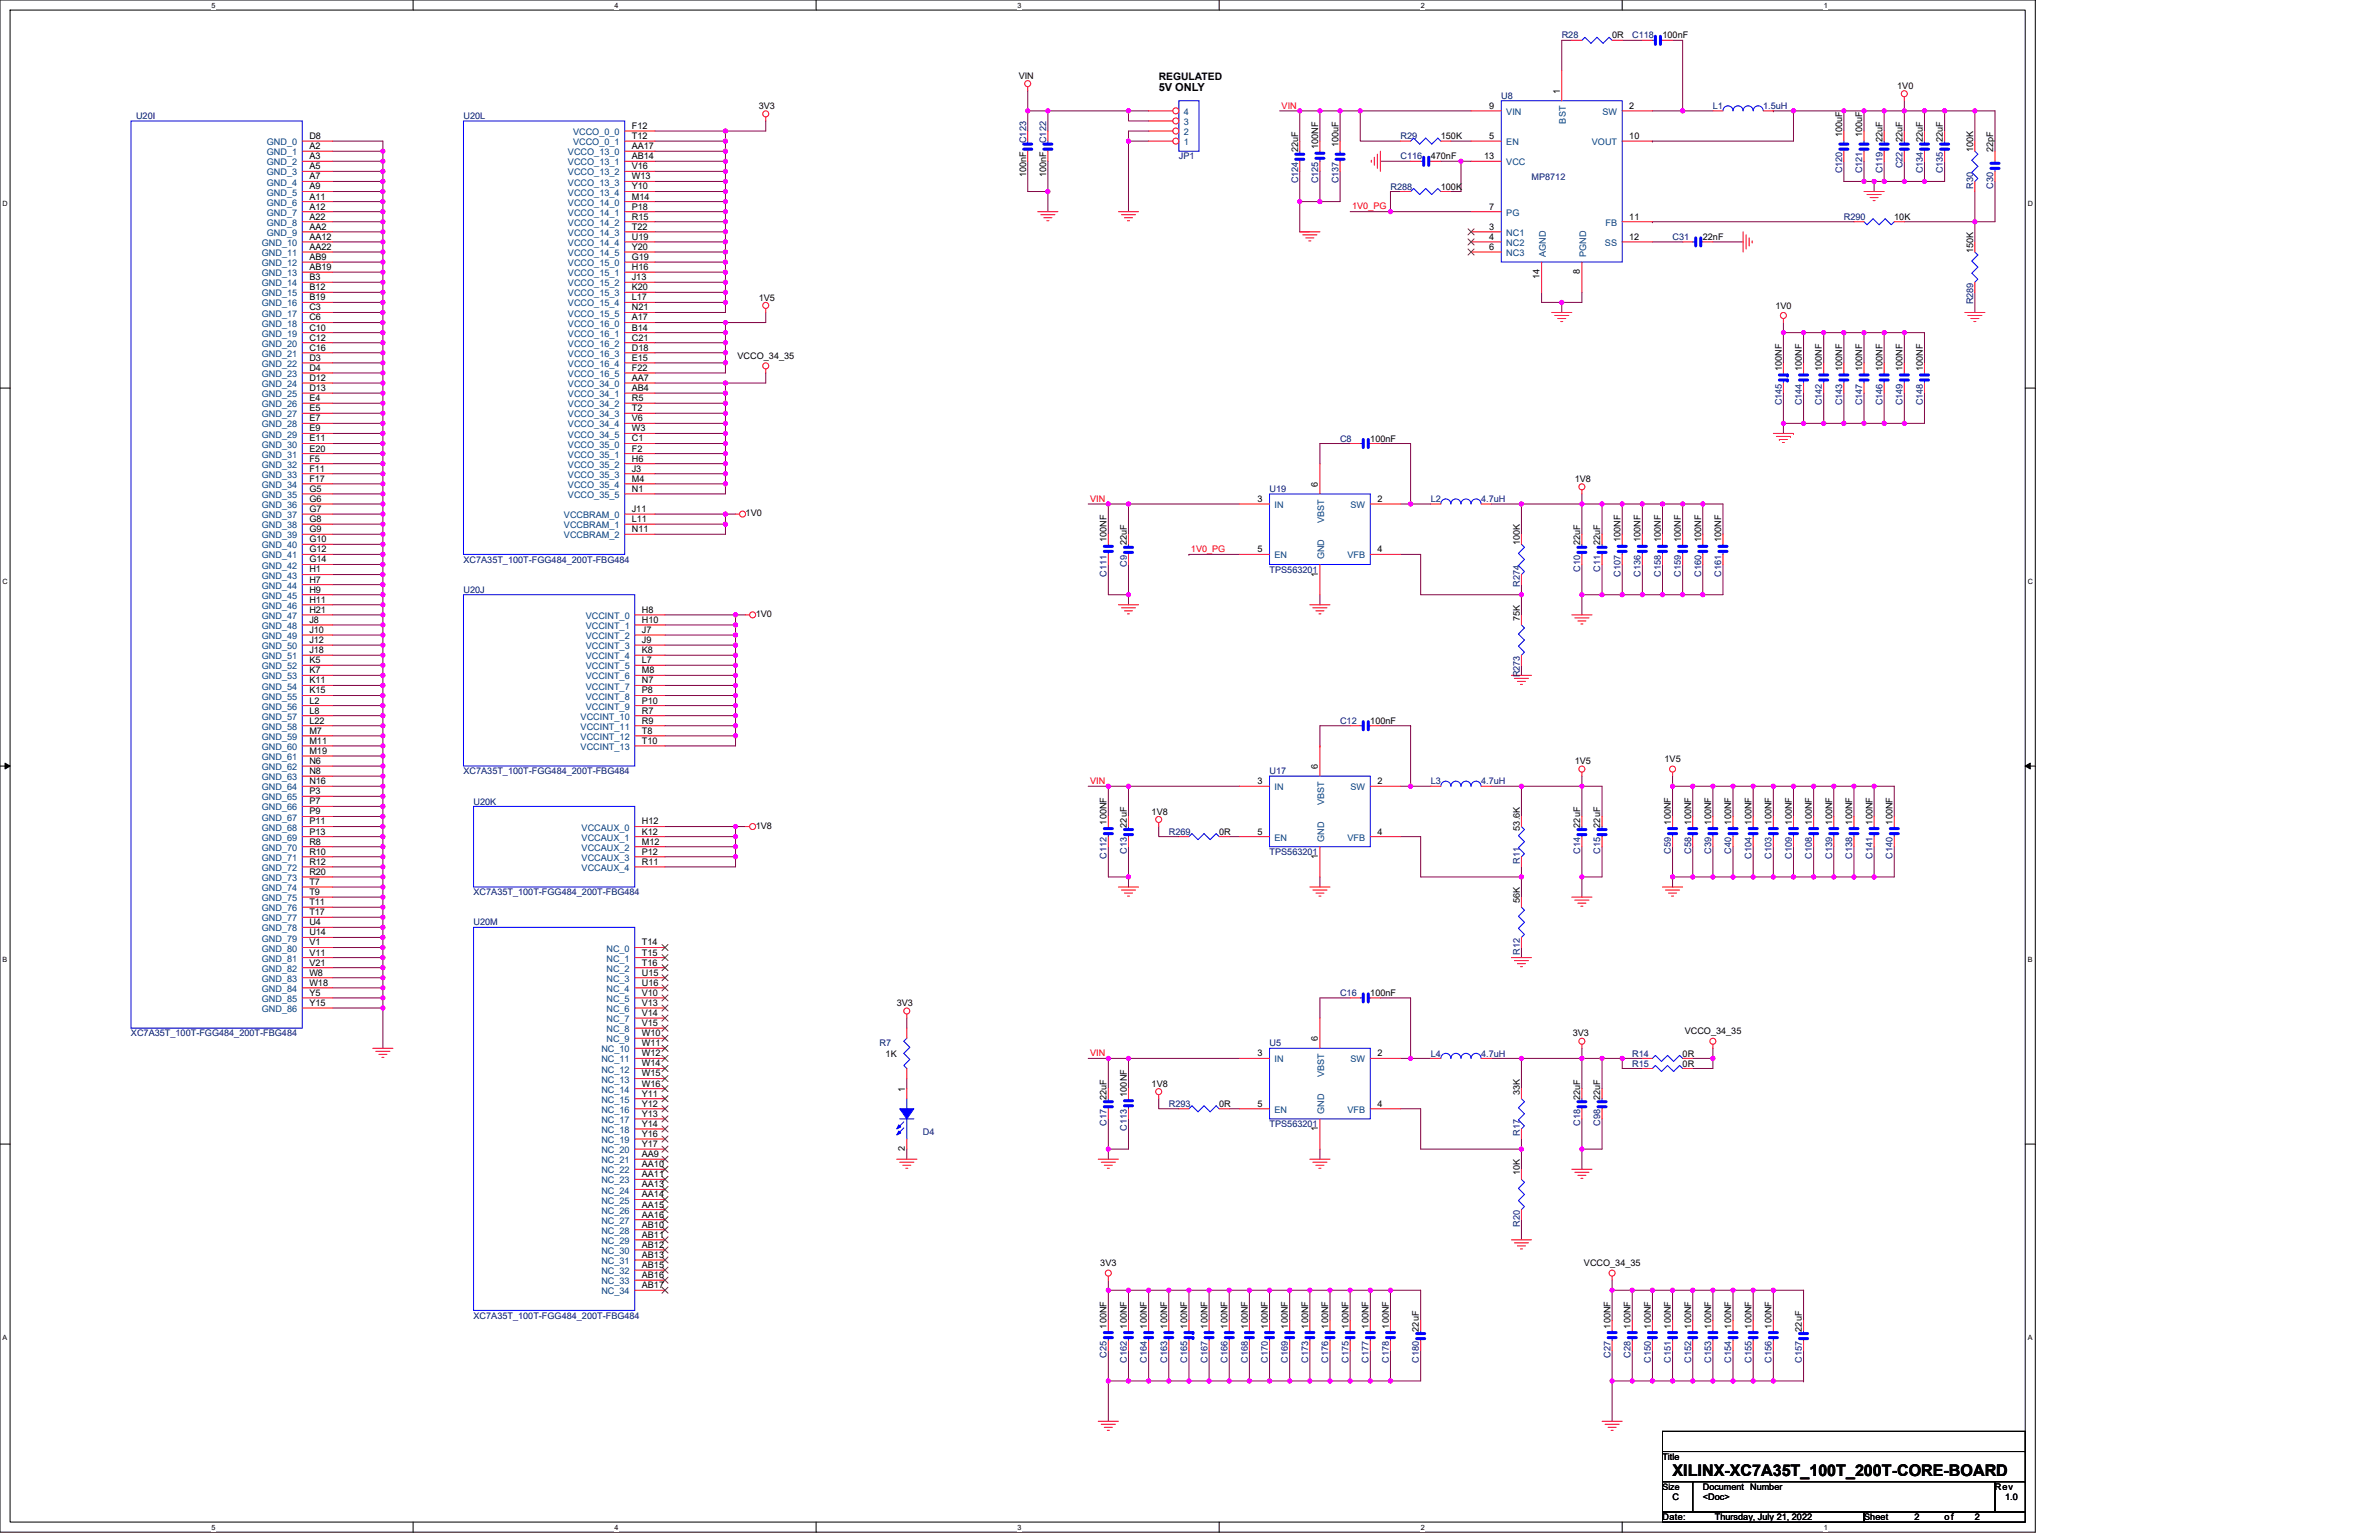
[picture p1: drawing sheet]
<svg xmlns="http://www.w3.org/2000/svg" width="432mm" height="279mm" viewBox="0 0 432 279" stroke-linecap="round" stroke-linejoin="round" font-family="sans-serif">
<defs><g id="words">
<text font-size="2.9" x="303.6" y="267.8">XILINX-XC7A35T_100T_200T-CORE-BOARD</text>
<text font-size="2" x="210.3" y="16.4">5V ONLY</text>
<text font-size="1.9" x="210.3" y="14.5">REGULATED</text>
<g font-size="1.6" fill="#000080">
<text x="283.5" y="7">R28</text>
<text x="296.3" y="7">C118</text>
<text x="272.5" y="17.9">U8</text>
<text x="24.7" y="21.6">U20I</text>
<text x="84.1" y="21.6">U20L</text>
<text x="310.9" y="19.8">L1</text>
<text x="320" y="19.8">1.5uH</text>
<text x="186.2" y="26" transform="rotate(-90 186.2 26)">C123</text>
<text x="189.9" y="26" transform="rotate(-90 189.9 26)">C122</text>
<text x="214" y="28.9">JP1</text>
<text x="254.2" y="28.9">C116</text>
<text x="254.2" y="25.3">R29</text>
<text x="235.6" y="33.3" transform="rotate(-90 235.6 33.3)">C124</text>
<text x="239.3" y="33.3" transform="rotate(-90 239.3 33.3)">C125</text>
<text x="242.9" y="33.3" transform="rotate(-90 242.9 33.3)">C137</text>
<text x="252.4" y="34.4">R288</text>
<text x="278" y="32.6">MP8712</text>
<text x="334.4" y="31.5" transform="rotate(-90 334.4 31.5)">C120</text>
<text x="338" y="31.5" transform="rotate(-90 338 31.5)">C121</text>
<text x="341.7" y="31.5" transform="rotate(-90 341.7 31.5)">C119</text>
<text x="345.3" y="30.5" transform="rotate(-90 345.3 30.5)">C22</text>
<text x="349" y="31.5" transform="rotate(-90 349 31.5)">C134</text>
<text x="352.6" y="31.5" transform="rotate(-90 352.6 31.5)">C135</text>
<text x="358.1" y="34.2" transform="rotate(-90 358.1 34.2)">R30</text>
<text x="361.8" y="34.2" transform="rotate(-90 361.8 34.2)">C30</text>
<text x="334.7" y="39.9">R290</text>
<text x="303.6" y="43.5">C31</text>
<text x="358.1" y="55.2" transform="rotate(-90 358.1 55.2)">R289</text>
<text x="323.4" y="73.5" transform="rotate(-90 323.4 73.5)">C145</text>
<text x="327" y="73.5" transform="rotate(-90 327 73.5)">C144</text>
<text x="330.7" y="73.5" transform="rotate(-90 330.7 73.5)">C142</text>
<text x="334.4" y="73.5" transform="rotate(-90 334.4 73.5)">C143</text>
<text x="338" y="73.5" transform="rotate(-90 338 73.5)">C147</text>
<text x="341.7" y="73.5" transform="rotate(-90 341.7 73.5)">C146</text>
<text x="345.3" y="73.5" transform="rotate(-90 345.3 73.5)">C149</text>
<text x="349" y="73.5" transform="rotate(-90 349 73.5)">C148</text>
<text x="243.2" y="80.1">C8</text>
<text x="230.4" y="89.3">U19</text>
<text x="259.7" y="91.1">L2</text>
<text x="268.8" y="91.1">4.7uH</text>
<text x="84.1" y="107.6">U20J</text>
<text x="84.1" y="102.1">XC7A35T_100T-FGG484_200T-FBG484</text>
<text x="200.9" y="104.6" transform="rotate(-90 200.9 104.6)">C111</text>
<text x="204.5" y="102.8" transform="rotate(-90 204.5 102.8)">C9</text>
<text x="230.4" y="103.9">TPS563201</text>
<text x="275.8" y="106.4" transform="rotate(-90 275.8 106.4)">R274</text>
<text x="286.8" y="103.7" transform="rotate(-90 286.8 103.7)">C10</text>
<text x="290.5" y="103.7" transform="rotate(-90 290.5 103.7)">C11</text>
<text x="294.1" y="104.6" transform="rotate(-90 294.1 104.6)">C107</text>
<text x="297.8" y="104.6" transform="rotate(-90 297.8 104.6)">C136</text>
<text x="301.4" y="104.6" transform="rotate(-90 301.4 104.6)">C158</text>
<text x="305.1" y="104.6" transform="rotate(-90 305.1 104.6)">C159</text>
<text x="308.8" y="104.6" transform="rotate(-90 308.8 104.6)">C160</text>
<text x="312.4" y="104.6" transform="rotate(-90 312.4 104.6)">C161</text>
<text x="275.8" y="122.9" transform="rotate(-90 275.8 122.9)">R273</text>
<text x="243.2" y="131.3">C12</text>
<text x="84.1" y="140.5">XC7A35T_100T-FGG484_200T-FBG484</text>
<text x="230.4" y="140.5">U17</text>
<text x="259.7" y="142.3">L3</text>
<text x="268.8" y="142.3">4.7uH</text>
<text x="86" y="146">U20K</text>
<text x="200.9" y="155.8" transform="rotate(-90 200.9 155.8)">C112</text>
<text x="204.5" y="154.9" transform="rotate(-90 204.5 154.9)">C13</text>
<text x="212.1" y="151.4">R269</text>
<text x="230.4" y="155.1">TPS563201</text>
<text x="286.8" y="154.9" transform="rotate(-90 286.8 154.9)">C14</text>
<text x="290.5" y="154.9" transform="rotate(-90 290.5 154.9)">C15</text>
<text x="303.3" y="154.9" transform="rotate(-90 303.3 154.9)">C59</text>
<text x="306.9" y="154.9" transform="rotate(-90 306.9 154.9)">C58</text>
<text x="310.6" y="154.9" transform="rotate(-90 310.6 154.9)">C39</text>
<text x="314.2" y="154.9" transform="rotate(-90 314.2 154.9)">C40</text>
<text x="317.9" y="155.8" transform="rotate(-90 317.9 155.8)">C104</text>
<text x="321.6" y="155.8" transform="rotate(-90 321.6 155.8)">C103</text>
<text x="325.2" y="155.8" transform="rotate(-90 325.2 155.8)">C109</text>
<text x="328.9" y="155.8" transform="rotate(-90 328.9 155.8)">C108</text>
<text x="332.5" y="155.8" transform="rotate(-90 332.5 155.8)">C139</text>
<text x="336.2" y="155.8" transform="rotate(-90 336.2 155.8)">C138</text>
<text x="339.8" y="155.8" transform="rotate(-90 339.8 155.8)">C141</text>
<text x="343.5" y="155.8" transform="rotate(-90 343.5 155.8)">C140</text>
<text x="275.8" y="156.7" transform="rotate(-90 275.8 156.7)">R11</text>
<text x="86" y="167.9">U20M</text>
<text x="86" y="162.4">XC7A35T_100T-FGG484_200T-FBG484</text>
<text x="275.8" y="173.2" transform="rotate(-90 275.8 173.2)">R12</text>
<text x="243.2" y="180.7">C16</text>
<text x="23.8" y="188">XC7A35T_100T-FGG484_200T-FBG484</text>
<text x="159.7" y="189.9">R7</text>
<text x="230.4" y="189.9">U5</text>
<text x="259.7" y="191.7">L4</text>
<text x="268.8" y="191.7">4.7uH</text>
<text x="296.3" y="191.7">R14</text>
<text x="296.3" y="193.5">R15</text>
<text x="212.1" y="200.8">R293</text>
<text x="167.5" y="205.9">D4</text>
<text x="200.9" y="204.3" transform="rotate(-90 200.9 204.3)">C17</text>
<text x="204.5" y="205.2" transform="rotate(-90 204.5 205.2)">C113</text>
<text x="230.4" y="204.5">TPS563201</text>
<text x="275.8" y="206.1" transform="rotate(-90 275.8 206.1)">R17</text>
<text x="286.8" y="204.3" transform="rotate(-90 286.8 204.3)">C18</text>
<text x="290.5" y="204.3" transform="rotate(-90 290.5 204.3)">C98</text>
<text x="275.8" y="222.6" transform="rotate(-90 275.8 222.6)">R20</text>
<text x="86" y="239.2">XC7A35T_100T-FGG484_200T-FBG484</text>
<text x="200.9" y="246.3" transform="rotate(-90 200.9 246.3)">C25</text>
<text x="204.5" y="247.3" transform="rotate(-90 204.5 247.3)">C162</text>
<text x="208.2" y="247.3" transform="rotate(-90 208.2 247.3)">C164</text>
<text x="211.8" y="247.3" transform="rotate(-90 211.8 247.3)">C163</text>
<text x="215.5" y="247.3" transform="rotate(-90 215.5 247.3)">C165</text>
<text x="219.1" y="247.3" transform="rotate(-90 219.1 247.3)">C167</text>
<text x="222.8" y="247.3" transform="rotate(-90 222.8 247.3)">C166</text>
<text x="226.5" y="247.3" transform="rotate(-90 226.5 247.3)">C168</text>
<text x="230.1" y="247.3" transform="rotate(-90 230.1 247.3)">C170</text>
<text x="233.8" y="247.3" transform="rotate(-90 233.8 247.3)">C169</text>
<text x="237.4" y="247.3" transform="rotate(-90 237.4 247.3)">C173</text>
<text x="241.1" y="247.3" transform="rotate(-90 241.1 247.3)">C176</text>
<text x="244.7" y="247.3" transform="rotate(-90 244.7 247.3)">C175</text>
<text x="248.4" y="247.3" transform="rotate(-90 248.4 247.3)">C177</text>
<text x="252.1" y="247.3" transform="rotate(-90 252.1 247.3)">C178</text>
<text x="257.5" y="247.3" transform="rotate(-90 257.5 247.3)">C180</text>
<text x="292.3" y="246.3" transform="rotate(-90 292.3 246.3)">C27</text>
<text x="296" y="246.3" transform="rotate(-90 296 246.3)">C28</text>
<text x="299.6" y="247.3" transform="rotate(-90 299.6 247.3)">C150</text>
<text x="303.3" y="247.3" transform="rotate(-90 303.3 247.3)">C151</text>
<text x="306.9" y="247.3" transform="rotate(-90 306.9 247.3)">C152</text>
<text x="310.6" y="247.3" transform="rotate(-90 310.6 247.3)">C153</text>
<text x="314.2" y="247.3" transform="rotate(-90 314.2 247.3)">C154</text>
<text x="317.9" y="247.3" transform="rotate(-90 317.9 247.3)">C155</text>
<text x="321.6" y="247.3" transform="rotate(-90 321.6 247.3)">C156</text>
<text x="327" y="247.3" transform="rotate(-90 327 247.3)">C157</text>
</g>
<g font-size="1.6">
<text x="292.6" y="7">0R</text>
<text x="301.8" y="7">100nF</text>
<text x="184.9" y="14.3">VIN</text>
<text x="283.1" y="17" transform="rotate(-90 283.1 17)">1</text>
<text x="344.4" y="16.1">1V0</text>
<text x="114.7" y="23.4">F12</text>
<text x="137.7" y="19.8">3V3</text>
<text x="270.3" y="19.7">9</text>
<text x="295.7" y="19.7">2</text>
<text x="56.1" y="25.2">D8</text>
<text x="56.1" y="27.1">A2</text>
<text x="56.1" y="28.9">A3</text>
<text x="114.7" y="25.2">T12</text>
<text x="114.7" y="27.1">AA17</text>
<text x="114.7" y="28.9">AB14</text>
<text x="235.6" y="27.6" transform="rotate(-90 235.6 27.6)">22uF</text>
<text x="239.3" y="27.1" transform="rotate(-90 239.3 27.1)">100NF</text>
<text x="242.9" y="26.7" transform="rotate(-90 242.9 26.7)">100uF</text>
<text x="259.7" y="28.9">470nF</text>
<text x="261.5" y="25.3">150K</text>
<text x="269.4" y="28.9">13</text>
<text x="270.3" y="25.2">5</text>
<text x="295.7" y="25.2">10</text>
<text x="334.4" y="24.9" transform="rotate(-90 334.4 24.9)">100uF</text>
<text x="338" y="24.9" transform="rotate(-90 338 24.9)">100uF</text>
<text x="341.7" y="25.8" transform="rotate(-90 341.7 25.8)">22uF</text>
<text x="345.3" y="25.8" transform="rotate(-90 345.3 25.8)">22uF</text>
<text x="349" y="25.8" transform="rotate(-90 349 25.8)">22uF</text>
<text x="352.6" y="25.8" transform="rotate(-90 352.6 25.8)">22uF</text>
<text x="358.1" y="27.6" transform="rotate(-90 358.1 27.6)">100K</text>
<text x="361.8" y="27.6" transform="rotate(-90 361.8 27.6)">22pF</text>
<text x="56.1" y="30.7">A5</text>
<text x="56.1" y="32.5">A7</text>
<text x="56.1" y="34.4">A9</text>
<text x="114.7" y="30.7">V16</text>
<text x="114.7" y="32.5">W13</text>
<text x="114.7" y="34.4">Y10</text>
<text x="186.2" y="32.2" transform="rotate(-90 186.2 32.2)">100nF</text>
<text x="189.9" y="32.2" transform="rotate(-90 189.9 32.2)">100nF</text>
<text x="261.5" y="34.4">100K</text>
<text x="56.1" y="36.2">A11</text>
<text x="56.1" y="38">A12</text>
<text x="56.1" y="39.9">A22</text>
<text x="56.1" y="41.7">AA2</text>
<text x="114.7" y="36.2">M14</text>
<text x="114.7" y="38">P18</text>
<text x="114.7" y="39.9">R15</text>
<text x="114.7" y="41.7">T22</text>
<text x="270.3" y="41.7">3</text>
<text x="270.3" y="38">7</text>
<text x="295.7" y="39.9">11</text>
<text x="343.8" y="39.9">10K</text>
<text x="56.1" y="43.5">AA12</text>
<text x="56.1" y="45.3">AA22</text>
<text x="56.1" y="47.2">AB9</text>
<text x="114.7" y="43.5">U19</text>
<text x="114.7" y="45.3">Y20</text>
<text x="114.7" y="47.2">G19</text>
<text x="270.3" y="43.5">4</text>
<text x="270.3" y="45.3">6</text>
<text x="295.7" y="43.5">12</text>
<text x="309.1" y="43.5">22nF</text>
<text x="358.1" y="45.9" transform="rotate(-90 358.1 45.9)">150K</text>
<text x="56.1" y="49">AB19</text>
<text x="56.1" y="50.8">B3</text>
<text x="56.1" y="52.7">B12</text>
<text x="114.7" y="49">H16</text>
<text x="114.7" y="50.8">J13</text>
<text x="114.7" y="52.7">K20</text>
<text x="279.4" y="50.7" transform="rotate(-90 279.4 50.7)">14</text>
<text x="286.7" y="49.8" transform="rotate(-90 286.7 49.8)">8</text>
<text x="56.1" y="54.5">B19</text>
<text x="56.1" y="56.3">C3</text>
<text x="56.1" y="58.1">C6</text>
<text x="56.1" y="60">C10</text>
<text x="114.7" y="54.5">L17</text>
<text x="114.7" y="56.3">N21</text>
<text x="114.7" y="58.1">A17</text>
<text x="114.7" y="60">B14</text>
<text x="137.7" y="54.5">1V5</text>
<text x="322.2" y="56">1V0</text>
<text x="56.1" y="61.8">C12</text>
<text x="56.1" y="63.6">C16</text>
<text x="56.1" y="65.5">D3</text>
<text x="114.7" y="61.8">C21</text>
<text x="114.7" y="63.6">D18</text>
<text x="114.7" y="65.5">E15</text>
<text x="133.9" y="65.1">VCCO_34_35</text>
<text x="56.1" y="67.3">D4</text>
<text x="56.1" y="69.1">D12</text>
<text x="56.1" y="70.9">D13</text>
<text x="114.7" y="67.3">F22</text>
<text x="114.7" y="69.1">AA7</text>
<text x="114.7" y="70.9">AB4</text>
<text x="323.4" y="67.3" transform="rotate(-90 323.4 67.3)">100NF</text>
<text x="327" y="67.3" transform="rotate(-90 327 67.3)">100NF</text>
<text x="330.7" y="67.3" transform="rotate(-90 330.7 67.3)">100NF</text>
<text x="334.4" y="67.3" transform="rotate(-90 334.4 67.3)">100NF</text>
<text x="338" y="67.3" transform="rotate(-90 338 67.3)">100NF</text>
<text x="341.7" y="67.3" transform="rotate(-90 341.7 67.3)">100NF</text>
<text x="345.3" y="67.3" transform="rotate(-90 345.3 67.3)">100NF</text>
<text x="349" y="67.3" transform="rotate(-90 349 67.3)">100NF</text>
<text x="56.1" y="72.8">E4</text>
<text x="56.1" y="74.6">E5</text>
<text x="56.1" y="76.4">E7</text>
<text x="114.7" y="72.8">R5</text>
<text x="114.7" y="74.6">T2</text>
<text x="114.7" y="76.4">V6</text>
<text x="56.1" y="78.3">E9</text>
<text x="56.1" y="80.1">E11</text>
<text x="56.1" y="81.9">E20</text>
<text x="56.1" y="83.8">F5</text>
<text x="114.7" y="78.3">W3</text>
<text x="114.7" y="80.1">C1</text>
<text x="114.7" y="81.9">F2</text>
<text x="114.7" y="83.8">H6</text>
<text x="248.7" y="80.1">100nF</text>
<text x="56.1" y="85.6">F11</text>
<text x="56.1" y="87.4">F17</text>
<text x="56.1" y="89.2">G5</text>
<text x="114.7" y="85.6">J3</text>
<text x="114.7" y="87.4">M4</text>
<text x="114.7" y="89.2">N1</text>
<text x="239.2" y="88.3" transform="rotate(-90 239.2 88.3)">6</text>
<text x="285.8" y="87.4">1V8</text>
<text x="56.1" y="91.1">G6</text>
<text x="56.1" y="92.9">G7</text>
<text x="56.1" y="94.7">G8</text>
<text x="114.7" y="92.9">J11</text>
<text x="114.7" y="94.7">L11</text>
<text x="135.3" y="93.7">1V0</text>
<text x="228.2" y="91.1">3</text>
<text x="250" y="91.1">2</text>
<text x="56.1" y="96.6">G9</text>
<text x="56.1" y="98.4">G10</text>
<text x="56.1" y="100.2">G12</text>
<text x="114.7" y="96.6">N11</text>
<text x="200.9" y="98.4" transform="rotate(-90 200.9 98.4)">100NF</text>
<text x="204.5" y="98.9" transform="rotate(-90 204.5 98.9)">22uF</text>
<text x="228.2" y="100.2">5</text>
<text x="250" y="100.2">4</text>
<text x="275.8" y="98.9" transform="rotate(-90 275.8 98.9)">100K</text>
<text x="286.8" y="98.9" transform="rotate(-90 286.8 98.9)">22uF</text>
<text x="290.5" y="98.9" transform="rotate(-90 290.5 98.9)">22uF</text>
<text x="294.1" y="98.4" transform="rotate(-90 294.1 98.4)">100NF</text>
<text x="297.8" y="98.4" transform="rotate(-90 297.8 98.4)">100NF</text>
<text x="301.4" y="98.4" transform="rotate(-90 301.4 98.4)">100NF</text>
<text x="305.1" y="98.4" transform="rotate(-90 305.1 98.4)">100NF</text>
<text x="308.8" y="98.4" transform="rotate(-90 308.8 98.4)">100NF</text>
<text x="312.4" y="98.4" transform="rotate(-90 312.4 98.4)">100NF</text>
<text x="56.1" y="102">G14</text>
<text x="56.1" y="103.9">H1</text>
<text x="56.1" y="105.7">H7</text>
<text x="56.1" y="107.5">H9</text>
<text x="239.2" y="104.6" transform="rotate(-90 239.2 104.6)">1</text>
<text x="56.1" y="109.4">H11</text>
<text x="56.1" y="111.2">H21</text>
<text x="56.1" y="113">J8</text>
<text x="116.5" y="111.2">H8</text>
<text x="116.5" y="113">H10</text>
<text x="137.2" y="111.9">1V0</text>
<text x="275.8" y="112.7" transform="rotate(-90 275.8 112.7)">75K</text>
<text x="56.1" y="114.8">J10</text>
<text x="56.1" y="116.7">J12</text>
<text x="56.1" y="118.5">J18</text>
<text x="116.5" y="114.8">J7</text>
<text x="116.5" y="116.7">J9</text>
<text x="116.5" y="118.5">K8</text>
<text x="56.1" y="120.3">K5</text>
<text x="56.1" y="122.2">K7</text>
<text x="56.1" y="124">K11</text>
<text x="56.1" y="125.8">K15</text>
<text x="116.5" y="120.3">L7</text>
<text x="116.5" y="122.2">M8</text>
<text x="116.5" y="124">N7</text>
<text x="116.5" y="125.8">P8</text>
<text x="56.1" y="127.6">L2</text>
<text x="56.1" y="129.5">L8</text>
<text x="56.1" y="131.3">L22</text>
<text x="116.5" y="127.6">P10</text>
<text x="116.5" y="129.5">R7</text>
<text x="116.5" y="131.3">R9</text>
<text x="248.7" y="131.3">100nF</text>
<text x="56.1" y="133.1">M7</text>
<text x="56.1" y="135">M11</text>
<text x="56.1" y="136.8">M19</text>
<text x="116.5" y="133.1">T8</text>
<text x="116.5" y="135">T10</text>
<text x="56.1" y="138.6">N6</text>
<text x="56.1" y="140.4">N8</text>
<text x="56.1" y="142.3">N16</text>
<text x="228.2" y="142.3">3</text>
<text x="239.2" y="139.5" transform="rotate(-90 239.2 139.5)">6</text>
<text x="250" y="142.3">2</text>
<text x="285.8" y="138.6">1V5</text>
<text x="302.1" y="138.3">1V5</text>
<text x="56.1" y="144.1">P3</text>
<text x="56.1" y="145.9">P7</text>
<text x="56.1" y="147.8">P9</text>
<text x="56.1" y="149.6">P11</text>
<text x="116.5" y="149.6">H12</text>
<text x="200.9" y="149.6" transform="rotate(-90 200.9 149.6)">100NF</text>
<text x="209" y="147.8">1V8</text>
<text x="303.3" y="149.6" transform="rotate(-90 303.3 149.6)">100NF</text>
<text x="306.9" y="149.6" transform="rotate(-90 306.9 149.6)">100NF</text>
<text x="310.6" y="149.6" transform="rotate(-90 310.6 149.6)">100NF</text>
<text x="314.2" y="149.6" transform="rotate(-90 314.2 149.6)">100NF</text>
<text x="317.9" y="149.6" transform="rotate(-90 317.9 149.6)">100NF</text>
<text x="321.6" y="149.6" transform="rotate(-90 321.6 149.6)">100NF</text>
<text x="325.2" y="149.6" transform="rotate(-90 325.2 149.6)">100NF</text>
<text x="328.9" y="149.6" transform="rotate(-90 328.9 149.6)">100NF</text>
<text x="332.5" y="149.6" transform="rotate(-90 332.5 149.6)">100NF</text>
<text x="336.2" y="149.6" transform="rotate(-90 336.2 149.6)">100NF</text>
<text x="339.8" y="149.6" transform="rotate(-90 339.8 149.6)">100NF</text>
<text x="343.5" y="149.6" transform="rotate(-90 343.5 149.6)">100NF</text>
<text x="56.1" y="151.4">P13</text>
<text x="56.1" y="153.2">R8</text>
<text x="56.1" y="155.1">R10</text>
<text x="116.5" y="151.4">K12</text>
<text x="116.5" y="153.2">M12</text>
<text x="116.5" y="155.1">P12</text>
<text x="137.2" y="150.3">1V8</text>
<text x="204.5" y="150.1" transform="rotate(-90 204.5 150.1)">22uF</text>
<text x="221.3" y="151.4">0R</text>
<text x="228.2" y="151.4">5</text>
<text x="239.2" y="155.8" transform="rotate(-90 239.2 155.8)">1</text>
<text x="250" y="151.4">4</text>
<text x="275.8" y="150.7" transform="rotate(-90 275.8 150.7)">53.6K</text>
<text x="286.8" y="150.1" transform="rotate(-90 286.8 150.1)">22uF</text>
<text x="290.5" y="150.1" transform="rotate(-90 290.5 150.1)">22uF</text>
<text x="56.1" y="156.9">R12</text>
<text x="56.1" y="158.7">R20</text>
<text x="56.1" y="160.6">T7</text>
<text x="116.5" y="156.9">R11</text>
<text x="56.1" y="162.4">T9</text>
<text x="56.1" y="164.2">T11</text>
<text x="56.1" y="166">T17</text>
<text x="56.1" y="167.9">U4</text>
<text x="275.8" y="163.9" transform="rotate(-90 275.8 163.9)">56K</text>
<text x="56.1" y="169.7">U14</text>
<text x="56.1" y="171.5">V1</text>
<text x="56.1" y="173.4">V11</text>
<text x="116.5" y="171.5">T14</text>
<text x="116.5" y="173.4">T15</text>
<text x="56.1" y="175.2">V21</text>
<text x="56.1" y="177">W8</text>
<text x="56.1" y="178.8">W18</text>
<text x="116.5" y="175.2">T16</text>
<text x="116.5" y="177">U15</text>
<text x="116.5" y="178.8">U16</text>
<text x="56.1" y="180.7">Y5</text>
<text x="56.1" y="182.5">Y15</text>
<text x="116.5" y="180.7">V10</text>
<text x="116.5" y="182.5">V13</text>
<text x="116.5" y="184.3">V14</text>
<text x="162.8" y="182.5">3V3</text>
<text x="248.7" y="180.7">100nF</text>
<text x="116.5" y="186.2">V15</text>
<text x="116.5" y="188">W10</text>
<text x="116.5" y="189.8">W11</text>
<text x="116.5" y="191.6">W12</text>
<text x="160.8" y="191.7">1K</text>
<text x="228.2" y="191.6">3</text>
<text x="239.2" y="188.9" transform="rotate(-90 239.2 188.9)">6</text>
<text x="250" y="191.6">2</text>
<text x="285.5" y="188">3V3</text>
<text x="305.4" y="191.7">0R</text>
<text x="305.8" y="187.7">VCCO_34_35</text>
<text x="116.5" y="193.5">W14</text>
<text x="116.5" y="195.3">W15</text>
<text x="116.5" y="197.1">W16</text>
<text x="209" y="197.2">1V8</text>
<text x="305.4" y="193.5">0R</text>
<text x="116.5" y="199">Y11</text>
<text x="116.5" y="200.8">Y12</text>
<text x="116.5" y="202.6">Y13</text>
<text x="164.2" y="198.1" transform="rotate(-90 164.2 198.1)">1</text>
<text x="200.9" y="199.5" transform="rotate(-90 200.9 199.5)">22uF</text>
<text x="204.5" y="199" transform="rotate(-90 204.5 199)">100NF</text>
<text x="221.3" y="200.8">0R</text>
<text x="228.2" y="200.8">5</text>
<text x="250" y="200.8">4</text>
<text x="275.8" y="198.6" transform="rotate(-90 275.8 198.6)">33K</text>
<text x="286.8" y="199.5" transform="rotate(-90 286.8 199.5)">22uF</text>
<text x="290.5" y="199.5" transform="rotate(-90 290.5 199.5)">22uF</text>
<text x="116.5" y="204.5">Y14</text>
<text x="116.5" y="206.3">Y16</text>
<text x="116.5" y="208.1">Y17</text>
<text x="116.5" y="209.9">AA9</text>
<text x="164.2" y="208.9" transform="rotate(-90 164.2 208.9)">2</text>
<text x="239.2" y="205.2" transform="rotate(-90 239.2 205.2)">1</text>
<text x="116.5" y="211.8">AA10</text>
<text x="116.5" y="213.6">AA11</text>
<text x="116.5" y="215.4">AA13</text>
<text x="275.8" y="213.2" transform="rotate(-90 275.8 213.2)">10K</text>
<text x="116.5" y="217.3">AA14</text>
<text x="116.5" y="219.1">AA15</text>
<text x="116.5" y="220.9">AA16</text>
<text x="116.5" y="222.7">AB10</text>
<text x="116.5" y="224.6">AB11</text>
<text x="116.5" y="226.4">AB12</text>
<text x="116.5" y="228.2">AB13</text>
<text x="116.5" y="230.1">AB15</text>
<text x="116.5" y="231.9">AB16</text>
<text x="116.5" y="233.7">AB17</text>
<text x="199.7" y="229.7">3V3</text>
<text x="287.5" y="229.7">VCCO_34_35</text>
<text x="200.9" y="241" transform="rotate(-90 200.9 241)">100NF</text>
<text x="204.5" y="241" transform="rotate(-90 204.5 241)">100NF</text>
<text x="208.2" y="241" transform="rotate(-90 208.2 241)">100NF</text>
<text x="211.8" y="241" transform="rotate(-90 211.8 241)">100NF</text>
<text x="215.5" y="241" transform="rotate(-90 215.5 241)">100NF</text>
<text x="219.1" y="241" transform="rotate(-90 219.1 241)">100NF</text>
<text x="222.8" y="241" transform="rotate(-90 222.8 241)">100NF</text>
<text x="226.5" y="241" transform="rotate(-90 226.5 241)">100NF</text>
<text x="230.1" y="241" transform="rotate(-90 230.1 241)">100NF</text>
<text x="233.8" y="241" transform="rotate(-90 233.8 241)">100NF</text>
<text x="237.4" y="241" transform="rotate(-90 237.4 241)">100NF</text>
<text x="241.1" y="241" transform="rotate(-90 241.1 241)">100NF</text>
<text x="244.7" y="241" transform="rotate(-90 244.7 241)">100NF</text>
<text x="248.4" y="241" transform="rotate(-90 248.4 241)">100NF</text>
<text x="252.1" y="241" transform="rotate(-90 252.1 241)">100NF</text>
<text x="257.5" y="241.6" transform="rotate(-90 257.5 241.6)">22uF</text>
<text x="292.3" y="241" transform="rotate(-90 292.3 241)">100NF</text>
<text x="296" y="241" transform="rotate(-90 296 241)">100NF</text>
<text x="299.6" y="241" transform="rotate(-90 299.6 241)">100NF</text>
<text x="303.3" y="241" transform="rotate(-90 303.3 241)">100NF</text>
<text x="306.9" y="241" transform="rotate(-90 306.9 241)">100NF</text>
<text x="310.6" y="241" transform="rotate(-90 310.6 241)">100NF</text>
<text x="314.2" y="241" transform="rotate(-90 314.2 241)">100NF</text>
<text x="317.9" y="241" transform="rotate(-90 317.9 241)">100NF</text>
<text x="321.6" y="241" transform="rotate(-90 321.6 241)">100NF</text>
<text x="327" y="241.6" transform="rotate(-90 327 241.6)">22uF</text>
<text x="301.8" y="264.8">Title</text>
<text x="301.8" y="270.3">Size</text>
<text x="301.8" y="275.8">Date:</text>
<text x="303.6" y="272.1">C</text>
<text x="309.1" y="270.3">Document Number</text>
<text x="309.1" y="272.1">&lt;Doc&gt;</text>
<text x="311.3" y="275.8">Thursday, July 21, 2022</text>
<text x="338.3" y="275.8">Sheet</text>
<text x="347.5" y="275.8">2</text>
<text x="353" y="275.8">of</text>
<text x="358.4" y="275.8">2</text>
<text x="362.1" y="270.3">Rev</text>
<text x="363.9" y="272.1">1.0</text>
</g>
<g font-size="1.6" fill="#004080">
<text x="214.9" y="22.7">3</text>
<text x="214.9" y="20.9">4</text>
<text x="273.4" y="20.9">VIN</text>
<text x="284.2" y="22.4" transform="rotate(-90 284.2 22.4)">BST</text>
<text x="290.9" y="20.9">SW</text>
<text x="48.4" y="26.3">GND_0</text>
<text x="48.4" y="28.2">GND_1</text>
<text x="103.1" y="28.2">VCCO_13_0</text>
<text x="104" y="24.5">VCCO_0_0</text>
<text x="104" y="26.3">VCCO_0_1</text>
<text x="214.9" y="26.3">1</text>
<text x="214.9" y="24.5">2</text>
<text x="273.4" y="26.3">EN</text>
<text x="288.9" y="26.3">VOUT</text>
<text x="48.4" y="30">GND_2</text>
<text x="48.4" y="31.8">GND_3</text>
<text x="48.4" y="33.7">GND_4</text>
<text x="48.4" y="35.5">GND_5</text>
<text x="103.1" y="30">VCCO_13_1</text>
<text x="103.1" y="31.8">VCCO_13_2</text>
<text x="103.1" y="33.7">VCCO_13_3</text>
<text x="103.1" y="35.5">VCCO_13_4</text>
<text x="273.4" y="30">VCC</text>
<text x="48.4" y="37.3">GND_6</text>
<text x="48.4" y="39.1">GND_7</text>
<text x="48.4" y="41">GND_8</text>
<text x="103.1" y="37.3">VCCO_14_0</text>
<text x="103.1" y="39.1">VCCO_14_1</text>
<text x="103.1" y="41">VCCO_14_2</text>
<text x="273.4" y="39.1">PG</text>
<text x="291.4" y="41">FB</text>
<text x="47.5" y="44.6">GND_10</text>
<text x="47.5" y="46.5">GND_11</text>
<text x="48.4" y="42.8">GND_9</text>
<text x="103.1" y="42.8">VCCO_14_3</text>
<text x="103.1" y="44.6">VCCO_14_4</text>
<text x="103.1" y="46.5">VCCO_14_5</text>
<text x="273.4" y="42.8">NC1</text>
<text x="273.4" y="44.6">NC2</text>
<text x="273.4" y="46.5">NC3</text>
<text x="280.6" y="46.6" transform="rotate(-90 280.6 46.6)">AGND</text>
<text x="287.9" y="46.6" transform="rotate(-90 287.9 46.6)">PGND</text>
<text x="291.3" y="44.6">SS</text>
<text x="47.5" y="48.3">GND_12</text>
<text x="47.5" y="50.1">GND_13</text>
<text x="47.5" y="51.9">GND_14</text>
<text x="47.5" y="53.8">GND_15</text>
<text x="103.1" y="48.3">VCCO_15_0</text>
<text x="103.1" y="50.1">VCCO_15_1</text>
<text x="103.1" y="51.9">VCCO_15_2</text>
<text x="103.1" y="53.8">VCCO_15_3</text>
<text x="47.5" y="55.6">GND_16</text>
<text x="47.5" y="57.4">GND_17</text>
<text x="47.5" y="59.3">GND_18</text>
<text x="103.1" y="55.6">VCCO_15_4</text>
<text x="103.1" y="57.4">VCCO_15_5</text>
<text x="103.1" y="59.3">VCCO_16_0</text>
<text x="47.5" y="61.1">GND_19</text>
<text x="47.5" y="62.9">GND_20</text>
<text x="47.5" y="64.8">GND_21</text>
<text x="103.1" y="61.1">VCCO_16_1</text>
<text x="103.1" y="62.9">VCCO_16_2</text>
<text x="103.1" y="64.8">VCCO_16_3</text>
<text x="47.5" y="66.6">GND_22</text>
<text x="47.5" y="68.4">GND_23</text>
<text x="47.5" y="70.2">GND_24</text>
<text x="103.1" y="66.6">VCCO_16_4</text>
<text x="103.1" y="68.4">VCCO_16_5</text>
<text x="103.1" y="70.2">VCCO_34_0</text>
<text x="47.5" y="72.1">GND_25</text>
<text x="47.5" y="73.9">GND_26</text>
<text x="47.5" y="75.7">GND_27</text>
<text x="47.5" y="77.6">GND_28</text>
<text x="103.1" y="72.1">VCCO_34_1</text>
<text x="103.1" y="73.9">VCCO_34_2</text>
<text x="103.1" y="75.7">VCCO_34_3</text>
<text x="103.1" y="77.6">VCCO_34_4</text>
<text x="47.5" y="79.4">GND_29</text>
<text x="47.5" y="81.2">GND_30</text>
<text x="47.5" y="83">GND_31</text>
<text x="103.1" y="79.4">VCCO_34_5</text>
<text x="103.1" y="81.2">VCCO_35_0</text>
<text x="103.1" y="83">VCCO_35_1</text>
<text x="47.5" y="84.9">GND_32</text>
<text x="47.5" y="86.7">GND_33</text>
<text x="47.5" y="88.5">GND_34</text>
<text x="103.1" y="84.9">VCCO_35_2</text>
<text x="103.1" y="86.7">VCCO_35_3</text>
<text x="103.1" y="88.5">VCCO_35_4</text>
<text x="47.5" y="90.4">GND_35</text>
<text x="47.5" y="92.2">GND_36</text>
<text x="47.5" y="94">GND_37</text>
<text x="47.5" y="95.8">GND_38</text>
<text x="102.4" y="94">VCCBRAM_0</text>
<text x="102.4" y="95.8">VCCBRAM_1</text>
<text x="103.1" y="90.4">VCCO_35_5</text>
<text x="231.3" y="92.2">IN</text>
<text x="240.3" y="94.8" transform="rotate(-90 240.3 94.8)">VBST</text>
<text x="245.1" y="92.2">SW</text>
<text x="47.5" y="97.7">GND_39</text>
<text x="47.5" y="99.5">GND_40</text>
<text x="47.5" y="101.3">GND_41</text>
<text x="102.4" y="97.7">VCCBRAM_2</text>
<text x="231.3" y="101.3">EN</text>
<text x="240.3" y="101.5" transform="rotate(-90 240.3 101.5)">GND</text>
<text x="244.6" y="101.3">VFB</text>
<text x="47.5" y="103.2">GND_42</text>
<text x="47.5" y="105">GND_43</text>
<text x="47.5" y="106.8">GND_44</text>
<text x="47.5" y="108.6">GND_45</text>
<text x="47.5" y="110.5">GND_46</text>
<text x="47.5" y="112.3">GND_47</text>
<text x="106.3" y="112.3">VCCINT_0</text>
<text x="47.5" y="114.1">GND_48</text>
<text x="47.5" y="116">GND_49</text>
<text x="47.5" y="117.8">GND_50</text>
<text x="47.5" y="119.6">GND_51</text>
<text x="106.3" y="114.1">VCCINT_1</text>
<text x="106.3" y="116">VCCINT_2</text>
<text x="106.3" y="117.8">VCCINT_3</text>
<text x="106.3" y="119.6">VCCINT_4</text>
<text x="47.5" y="121.4">GND_52</text>
<text x="47.5" y="123.3">GND_53</text>
<text x="47.5" y="125.1">GND_54</text>
<text x="106.3" y="121.4">VCCINT_5</text>
<text x="106.3" y="123.3">VCCINT_6</text>
<text x="106.3" y="125.1">VCCINT_7</text>
<text x="47.5" y="126.9">GND_55</text>
<text x="47.5" y="128.8">GND_56</text>
<text x="47.5" y="130.6">GND_57</text>
<text x="105.4" y="130.6">VCCINT_10</text>
<text x="106.3" y="126.9">VCCINT_8</text>
<text x="106.3" y="128.8">VCCINT_9</text>
<text x="47.5" y="132.4">GND_58</text>
<text x="47.5" y="134.2">GND_59</text>
<text x="47.5" y="136.1">GND_60</text>
<text x="47.5" y="137.9">GND_61</text>
<text x="105.4" y="132.4">VCCINT_11</text>
<text x="105.4" y="134.2">VCCINT_12</text>
<text x="105.4" y="136.1">VCCINT_13</text>
<text x="47.5" y="139.7">GND_62</text>
<text x="47.5" y="141.6">GND_63</text>
<text x="47.5" y="143.4">GND_64</text>
<text x="231.3" y="143.4">IN</text>
<text x="245.1" y="143.4">SW</text>
<text x="47.5" y="145.2">GND_65</text>
<text x="47.5" y="147">GND_66</text>
<text x="47.5" y="148.9">GND_67</text>
<text x="240.3" y="146.1" transform="rotate(-90 240.3 146.1)">VBST</text>
<text x="47.5" y="150.7">GND_68</text>
<text x="47.5" y="152.5">GND_69</text>
<text x="47.5" y="154.4">GND_70</text>
<text x="105.6" y="150.7">VCCAUX_0</text>
<text x="105.6" y="152.5">VCCAUX_1</text>
<text x="105.6" y="154.4">VCCAUX_2</text>
<text x="231.3" y="152.5">EN</text>
<text x="240.3" y="152.7" transform="rotate(-90 240.3 152.7)">GND</text>
<text x="244.6" y="152.5">VFB</text>
<text x="47.5" y="156.2">GND_71</text>
<text x="47.5" y="158">GND_72</text>
<text x="47.5" y="159.8">GND_73</text>
<text x="47.5" y="161.7">GND_74</text>
<text x="105.6" y="156.2">VCCAUX_3</text>
<text x="105.6" y="158">VCCAUX_4</text>
<text x="47.5" y="163.5">GND_75</text>
<text x="47.5" y="165.3">GND_76</text>
<text x="47.5" y="167.2">GND_77</text>
<text x="47.5" y="169">GND_78</text>
<text x="47.5" y="170.8">GND_79</text>
<text x="47.5" y="172.7">GND_80</text>
<text x="110.1" y="172.7">NC_0</text>
<text x="47.5" y="174.5">GND_81</text>
<text x="47.5" y="176.3">GND_82</text>
<text x="47.5" y="178.1">GND_83</text>
<text x="47.5" y="180">GND_84</text>
<text x="110.1" y="174.5">NC_1</text>
<text x="110.1" y="176.3">NC_2</text>
<text x="110.1" y="178.1">NC_3</text>
<text x="110.1" y="180">NC_4</text>
<text x="47.5" y="181.8">GND_85</text>
<text x="47.5" y="183.6">GND_86</text>
<text x="110.1" y="181.8">NC_5</text>
<text x="110.1" y="183.6">NC_6</text>
<text x="110.1" y="185.5">NC_7</text>
<text x="109.2" y="190.9">NC_10</text>
<text x="110.1" y="187.3">NC_8</text>
<text x="110.1" y="189.1">NC_9</text>
<text x="109.2" y="192.8">NC_11</text>
<text x="109.2" y="194.6">NC_12</text>
<text x="109.2" y="196.4">NC_13</text>
<text x="231.3" y="192.8">IN</text>
<text x="240.3" y="195.4" transform="rotate(-90 240.3 195.4)">VBST</text>
<text x="245.1" y="192.8">SW</text>
<text x="109.2" y="198.3">NC_14</text>
<text x="109.2" y="200.1">NC_15</text>
<text x="109.2" y="201.9">NC_16</text>
<text x="109.2" y="203.7">NC_17</text>
<text x="231.3" y="201.9">EN</text>
<text x="240.3" y="202.1" transform="rotate(-90 240.3 202.1)">GND</text>
<text x="244.6" y="201.9">VFB</text>
<text x="109.2" y="205.6">NC_18</text>
<text x="109.2" y="207.4">NC_19</text>
<text x="109.2" y="209.2">NC_20</text>
<text x="109.2" y="211.1">NC_21</text>
<text x="109.2" y="212.9">NC_22</text>
<text x="109.2" y="214.7">NC_23</text>
<text x="109.2" y="216.5">NC_24</text>
<text x="109.2" y="218.4">NC_25</text>
<text x="109.2" y="220.2">NC_26</text>
<text x="109.2" y="222">NC_27</text>
<text x="109.2" y="223.9">NC_28</text>
<text x="109.2" y="225.7">NC_29</text>
<text x="109.2" y="227.5">NC_30</text>
<text x="109.2" y="229.3">NC_31</text>
<text x="109.2" y="231.2">NC_32</text>
<text x="109.2" y="233">NC_33</text>
<text x="109.2" y="234.8">NC_34</text>
</g>
<g font-size="1.6" fill="#f00">
<text x="232.6" y="19.7">VIN</text>
<text x="245.4" y="38">1V0_PG</text>
<text x="197.9" y="91.1">VIN</text>
<text x="216.2" y="100.2">1V0_PG</text>
<text x="197.9" y="142.3">VIN</text>
<text x="197.9" y="191.7">VIN</text>
</g>
<g font-size="1.3">
<text x="38.4" y="1.4">5</text>
<text x="111.6" y="1.4">4</text>
<text x="184.7" y="1.4">3</text>
<text x="257.9" y="1.4">2</text>
<text x="331" y="1.4">1</text>
<text x=".5" y="37.3">D</text>
<text x="368" y="37.3">D</text>
<text x=".5" y="105.9">C</text>
<text x="368" y="105.9">C</text>
<text x=".5" y="174.5">B</text>
<text x="368" y="174.5">B</text>
<text x=".5" y="243">A</text>
<text x="368" y="243">A</text>
<text x="38.4" y="277.5">5</text>
<text x="111.6" y="277.5">4</text>
<text x="184.7" y="277.5">3</text>
<text x="257.9" y="277.5">2</text>
<text x="331" y="277.5">1</text>
</g>
</g></defs>
<path d="M0 0h369.4v278h-369.4zM1.8 1.8h365.8v274.3h-365.8z" fill="none" stroke="#000" stroke-width=".18"/>
<g fill="#fff">
<path d="M38.4 .2h.7v1.4h-.7z"/>
<path d="M38.4 276.3h.7v1.5h-.7z"/>
</g>
<path d="M75 0v1.8M75 276.1v1.9" fill="none" stroke="#000" stroke-width=".18"/>
<g fill="#fff">
<path d="M111.6 .2h.7v1.4h-.7z"/>
<path d="M111.6 276.3h.7v1.5h-.7z"/>
</g>
<path d="M148.1 0v1.8M148.1 276.1v1.9" fill="none" stroke="#000" stroke-width=".18"/>
<g fill="#fff">
<path d="M184.7 .2h.7v1.4h-.7z"/>
<path d="M184.7 276.3h.7v1.5h-.7z"/>
</g>
<path d="M221.3 0v1.8M221.3 276.1v1.9" fill="none" stroke="#000" stroke-width=".18"/>
<g fill="#fff">
<path d="M257.9 .2h.7v1.4h-.7z"/>
<path d="M257.9 276.3h.7v1.5h-.7z"/>
</g>
<path d="M294.4 0v1.8M294.4 276.1v1.9" fill="none" stroke="#000" stroke-width=".18"/>
<g fill="#fff">
<path d="M331 .2h.7v1.4h-.7z"/>
<path d="M331 276.3h.7v1.5h-.7z"/>
<path d="M.5 36.1h.9v1.5h-.9z"/>
<path d="M368 36.1h1v1.5h-1z"/>
<path d="M.5 104.7h.9v1.5h-.9z"/>
<path d="M368 104.7h1v1.5h-1z"/>
</g>
<path d="M0 70.4h1.8M367.6 70.4h1.8" fill="none" stroke="#000" stroke-width=".18"/>
<g fill="#fff">
<path d="M.5 173.3h.8v1.4h-.8z"/>
<path d="M368 173.3h.9v1.4h-.9z"/>
</g>
<path d="M0 139h1.8M.9 138.5l.9 .5-.9 .5zM367.6 139h1.8M367.6 139l.9-.5v1z" fill="none" stroke="#000" stroke-width=".18"/>
<path d="M.9 138.5l.9 .5-.9 .5zM367.6 139l.9-.5v1z" fill="#000"/>
<g fill="#fff">
<path d="M.5 241.9h.8v1.4h-.8z"/>
<path d="M368 241.9h.9v1.4h-.9z"/>
</g>
<path d="M0 207.6h1.8M367.6 207.6h1.8M301.8 259.7h65.8v3.6h-65.8zM301.8 263.3h65.8v5.5h-65.8zM301.8 268.8h5.4v5.5h-5.4zM301.8 274.3h36.5v1.8h-36.5zM307.2 268.8h54.9v5.5h-54.9zM338.3 274.3h29.3v1.8h-29.3zM362.1 268.8h5.5v5.5h-5.5z" fill="none" stroke="#000" stroke-width=".18"/>
<g fill="none" stroke="#800040" stroke-width=".18">
<path d="M186.5 16.5v3.6M285.3 7.3h-1.8v5.5M294.4 7.3h3.7M303.6 7.3h1.8v12.8M345.6 18.3v1.8M60.4 25.6h9.1v1.8M60.4 27.4h9.1M60.4 29.3h9.1M60.4 31.1h9.1M60.4 32.9h9.1M60.4 34.7h9.1M60.4 36.6h9.1"/>
<path d="M60.4 38.4h9.1M69.5 27.4v1.9M69.5 29.3v1.8M69.5 31.1v1.8M69.5 32.9v1.8M69.5 34.7v1.9M69.5 36.6v1.8M69.5 38.4v1.8M118.9 29.3h12.8M118.9 31.1h12.8M118.9 32.9h12.8M118.9 34.7h12.8"/>
<path d="M118.9 36.6h12.8M118.9 38.4h12.8M118.9 23.8h12.8M118.9 25.6h12.8M118.9 27.4h12.8M131.7 27.4v1.9M131.7 29.3v1.8M131.7 31.1v1.8M131.7 32.9v1.8M131.7 34.7v1.9M131.7 38.4v1.8M131.7 36.6v1.8"/>
<path d="M131.7 23.8v1.8M131.7 25.6v1.8M139 21.9v1.9h-7.3M186.5 20.1h3.7M186.5 20.1v3.7M186.5 29.3v5.4h3.7M190.2 29.3v5.4M190.2 34.7v3.7M204.8 20.1h3.7M204.8 25.6v12.8M204.8 20.1h-14.6v3.7M204.8 25.6h3.7"/>
<path d="M204.8 20.1v1.8h3.7M208.5 23.8h-3.7v1.8M232.3 20.1h3.6M235.9 20.1h3.7M235.9 36.6h3.7M235.9 20.1v5.5M235.9 31.1v5.5M235.9 36.6v5.5h1.8M239.6 20.1h3.6M239.6 20.1v5.5M239.6 31.1v5.5M243.2 20.1h3.7"/>
<path d="M243.2 20.1v5.5M243.2 31.1v5.5h-3.6M245.1 38.4h7.3M246.9 20.1v5.5h7.3M246.9 20.1h20.1M250.5 29.3h5.5M252.4 38.4h14.6M254.2 34.7h-1.8v3.7M261.5 29.3h3.7M263.3 25.6h3.7M265.2 29.3h1.8M265.2 29.3v5.4h-1.9"/>
<path d="M299.9 25.6h.1M299.9 20.1h5.5M305.4 20.1h5.5M321.9 20.1h.1M321.9 20.1h3.6M325.5 20.1h9.2M325.5 20.1v5.5h-25.6M334.7 20.1h3.6M334.7 29.3v3.6h3.6M334.7 20.1v3.7M338.3 20.1v3.7M338.3 29.3v3.6"/>
<path d="M338.3 32.9h1.9M338.3 20.1h3.7M340.2 32.9v1.8M340.2 32.9h1.8M342 20.1h3.6M342 32.9h3.6M342 20.1v3.7M342 29.3v3.6M345.6 32.9h3.7M345.6 20.1v3.7M345.6 29.3v3.6M345.6 20.1h3.7"/>
<path d="M349.3 20.1h3.7M349.3 20.1v3.7M349.3 29.3v3.6M353 20.1v3.7M353 29.3v3.6h-3.7M353 20.1h5.4M358.4 20.1h3.7v7.3M358.4 20.1v5.5M358.4 34.7v5.5M362.1 32.9v7.3h-3.7M60.4 40.2h9.1M60.4 42.1h9.1"/>
<path d="M60.4 43.9h9.1M60.4 45.7h9.1M60.4 47.5h9.1M60.4 49.4h9.1M60.4 51.2h9.1M60.4 53h9.1M60.4 54.9h9.1M60.4 56.7h9.1M60.4 58.5h9.1M69.5 40.2v1.9M69.5 42.1v1.8M69.5 43.9v1.8"/>
<path d="M69.5 45.7v1.8M69.5 47.5v1.9M69.5 49.4v1.8M69.5 51.2v1.8M69.5 53v1.9M69.5 54.9v1.8M69.5 56.7v1.8M69.5 58.5v1.9M118.9 40.2h12.8M118.9 42.1h12.8M118.9 43.9h12.8M118.9 45.7h12.8"/>
<path d="M118.9 47.5h12.8M118.9 49.4h12.8M118.9 51.2h12.8M118.9 53h12.8M118.9 54.9h12.8M131.7 40.2v1.9M131.7 42.1v1.8M131.7 43.9v1.8M131.7 45.7v1.8M131.7 49.4v1.8M131.7 51.2v1.8M131.7 53v1.9"/>
<path d="M131.7 54.9v1.8h-12.8M131.7 47.5v1.9M131.7 58.5v3.7M139 56.7v1.8h-20.1M279.8 53v1.9h3.7M283.5 54.9v1.8M287.1 53v1.9h-3.6M299.9 40.2h36.6M299.9 40.2h.1M299.9 43.9h5.5M310.9 43.9h5.5M323.7 58.5v1.9"/>
<path d="M345.6 40.2h12.8M358.4 40.2v3.7M358.4 53v3.7M60.4 60.4h9.1M60.4 62.2h9.1M60.4 64h9.1M60.4 65.8h9.1M60.4 67.7h9.1M60.4 69.5h9.1M60.4 71.3h9.1M60.4 73.2h9.1M60.4 75h9.1"/>
<path d="M60.4 76.8h9.1M60.4 78.6h9.1M69.5 60.4v1.8M69.5 62.2v1.8M69.5 64v1.8M69.5 65.8v1.9M69.5 67.7v1.8M69.5 69.5v1.8M69.5 71.3v1.9M69.5 73.2v1.8M69.5 75v1.8M69.5 76.8v1.8"/>
<path d="M69.5 78.6v1.9M118.9 73.2h12.8M118.9 75h12.8M118.9 76.8h12.8M118.9 78.6h12.8M118.9 71.3h12.8M118.9 69.5h12.8M118.9 62.2h12.8M118.9 60.4h12.8M118.9 64h12.8M118.9 65.8h12.8M131.7 73.2v1.8"/>
<path d="M131.7 75v1.8M131.7 76.8v1.8M131.7 78.6v1.9M131.7 69.5v1.8M131.7 62.2v1.8M131.7 64v1.8M131.7 65.8v1.9h-12.8M131.7 71.3v1.9M139 67.7v1.8h-7.3M323.7 60.4h3.7M323.7 76.8h3.7M323.7 60.4h.1"/>
<path d="M323.7 71.3v5.5M323.7 76.8h.1M323.7 76.8v1.8M323.7 60.4v5.4M327.4 71.3v5.5M327.4 60.4h3.6v5.4M327.4 76.8h3.6M327.4 60.4v5.4M331 60.4h3.7M331 71.3v5.5M331 76.8h3.7M334.7 60.4h3.6v5.4"/>
<path d="M334.7 76.8h3.6M334.7 60.4v5.4M334.7 71.3v5.5M338.3 76.8h3.7M338.3 71.3v5.5M338.3 60.4h3.7M342 60.4h3.6v5.4M342 60.4v5.4M342 71.3v5.5M342 76.8h3.6M345.6 71.3v5.5M345.6 60.4h3.7v5.4"/>
<path d="M349.3 71.3v5.5h-3.7M60.4 80.5h9.1M60.4 82.3h9.1M60.4 84.1h9.1M60.4 86h9.1M60.4 87.8h9.1M60.4 89.6h9.1M60.4 91.4h9.1M60.4 93.3h9.1M60.4 95.1h9.1M60.4 96.9h9.1M60.4 98.8h9.1"/>
<path d="M69.5 80.5v1.8M69.5 82.3v1.8M69.5 84.1v1.9M69.5 86v1.8M69.5 87.8v1.8M69.5 89.6v1.8M69.5 91.4v1.9M69.5 93.3v1.8M69.5 95.1v1.8M69.5 96.9v1.9M69.5 98.8v1.8M118.9 80.5h12.8"/>
<path d="M118.9 82.3h12.8M118.9 86h12.8M118.9 87.8h12.8M118.9 95.1h12.8M118.9 93.3h12.8M118.9 84.1h12.8M131.7 93.3v1.8M131.7 84.1v1.9M131.7 86v1.8M131.7 87.8v1.8h-12.8M131.7 80.5v3.6M131.7 93.3h1.8"/>
<path d="M131.7 95.1v1.8h-12.8M197.5 91.4h3.7M201.2 91.4h3.6M201.2 91.4v5.5M204.8 91.4v5.5M204.8 91.4h.1M204.8 91.4h20.1M245.1 80.5h-5.5v3.6M250.5 80.5h5.5v10.9M254.2 91.4h1.8M256 91.4h3.7M270.7 91.4h5.4"/>
<path d="M276.1 91.4v5.5M276.1 91.4h11v5.5M287.1 89.6v1.8h3.7M290.8 91.4v5.5M290.8 91.4h3.6M294.4 91.4h3.7M294.4 91.4v5.5M298.1 91.4h3.7M298.1 91.4v5.5M301.8 91.4h3.6M301.8 91.4v5.5M305.4 91.4h3.7"/>
<path d="M305.4 91.4v5.5M309.1 91.4h3.6v5.5M309.1 91.4v5.5M60.4 100.6h9.1M60.4 102.4h9.1M60.4 104.2h9.1M60.4 106.1h9.1M60.4 107.9h9.1M60.4 109.7h9.1M60.4 111.6h9.1M60.4 113.4h9.1M60.4 115.2h9.1"/>
<path d="M60.4 117h9.1M60.4 118.9h9.1M69.5 100.6v1.8M69.5 102.4v1.8M69.5 104.2v1.9M69.5 106.1v1.8M69.5 107.9v1.8M69.5 109.7v1.9M69.5 111.6v1.8M69.5 113.4v1.8M69.5 115.2v1.8M69.5 117v1.9"/>
<path d="M69.5 118.9v1.8M120.7 113.4h12.8M120.7 115.2h12.8M120.7 117h12.8M120.7 118.9h12.8M120.7 111.6h12.8M133.5 113.4v1.8M133.5 111.6h1.8M133.5 111.6v1.8M133.5 115.2v1.8M133.5 117v1.9M133.5 118.9v1.8"/>
<path d="M201.2 102.4v5.5h3.6M204.8 107.9v1.8M204.8 102.4v5.5M215.8 100.6h.1M215.8 100.6h9.1M239.6 107.9v1.8M254.2 100.6h3.7v7.3h18.2M276.1 106.1v1.8M276.1 107.9v3.7M287.1 107.9h3.7M287.1 102.4v5.5M287.1 107.9v3.7"/>
<path d="M290.8 102.4v5.5M290.8 107.9h3.6M294.4 107.9h3.7M294.4 102.4v5.5M298.1 107.9h3.7M298.1 102.4v5.5M301.8 102.4v5.5M301.8 107.9h3.6M305.4 107.9h3.7M305.4 102.4v5.5M309.1 102.4v5.5M312.7 102.4v5.5h-3.6"/>
<path d="M60.4 120.7h9.1M60.4 122.5h9.1M60.4 124.4h9.1M60.4 126.2h9.1M60.4 128h9.1M60.4 129.8h9.1M60.4 131.7h9.1M60.4 133.5h9.1M60.4 135.3h9.1M60.4 137.2h9.1M60.4 139h9.1M69.5 120.7v1.8"/>
<path d="M69.5 122.5v1.9M69.5 124.4v1.8M69.5 126.2v1.8M69.5 128v1.8M69.5 129.8v1.9M69.5 131.7v1.8M69.5 133.5v1.8M69.5 135.3v1.9M69.5 137.2v1.8M69.5 139h.1M69.5 139v1.8M120.7 120.7h12.8"/>
<path d="M120.7 122.5h12.8M120.7 124.4h12.8M120.7 126.2h12.8M120.7 128h12.8M120.7 129.8h12.8M120.7 131.7h12.8M120.7 133.5h12.8M133.5 120.7v1.8M133.5 122.5v1.9M133.5 124.4v1.8M133.5 126.2v1.8M133.5 128v1.8"/>
<path d="M133.5 129.8v1.9M133.5 131.7v1.8M133.5 133.5v1.8h-12.8M245.1 131.7h-5.5v3.6M250.5 131.7h5.5M256 131.7h.1M256 131.7v10.9M276.1 120.7v1.8M60.4 140.8h9.1M60.4 142.6h9.1M60.4 144.5h9.1M60.4 146.3h9.1"/>
<path d="M60.4 148.1h9.1M60.4 150h9.1M60.4 151.8h9.1M60.4 153.6h9.1M60.4 155.4h9.1M60.4 157.3h9.1M60.4 159.1h9.1M69.5 140.8v1.8M69.5 142.6v1.9M69.5 144.5v1.8M69.5 146.3v1.8M69.5 148.1v1.9"/>
<path d="M69.5 150v1.8M69.5 151.8v1.8M69.5 153.6v1.8M69.5 155.4v1.9M69.5 157.3v1.8M69.5 159.1v1.8M120.7 150h12.8M120.7 151.8h12.8M120.7 153.6h12.8M120.7 155.4h12.8M133.5 150h1.8M133.5 150v1.8"/>
<path d="M133.5 155.4v1.9h-12.8M133.5 151.8v1.8M133.5 153.6v1.8M197.5 142.6h3.7M201.2 153.6v5.5h3.6M201.2 142.6v5.5M201.2 142.6h3.6M204.8 153.6v5.5M204.8 142.6v5.5M204.8 142.6h.1M204.8 159.1v1.8M204.8 142.6h20.1"/>
<path d="M210.3 150v1.8h3.7M223.1 151.8h1.8M239.6 159.1v1.8M254.2 142.6h1.8M254.2 151.8h3.7v7.3h18.2M256 142.6h3.7M270.7 142.6h5.4M276.1 157.3v1.8M276.1 142.6v5.5M276.1 159.1v3.7M276.1 142.6h11v5.5M287.1 140.8v1.8h3.7v5.5"/>
<path d="M287.1 153.6v5.5M287.1 159.1v3.7M290.8 153.6v5.5h-3.7M303.6 142.6h3.6M303.6 159.1h3.6M303.6 142.6v5.5M303.6 153.6v5.5M303.6 140.8v1.8M303.6 159.1v1.8M307.2 153.6v5.5M307.2 159.1h3.7M307.2 142.6h3.7"/>
<path d="M307.2 142.6v5.5M310.9 159.1h3.7M310.9 153.6v5.5M310.9 142.6v5.5M310.9 142.6h3.7M314.6 159.1h3.6M314.6 142.6h3.6M314.6 142.6v5.5M314.6 153.6v5.5M318.2 159.1h3.7M318.2 153.6v5.5M318.2 142.6v5.5"/>
<path d="M318.2 142.6h3.7M321.9 142.6v5.5M321.9 153.6v5.5M321.9 159.1h.1M321.9 142.6h3.6M321.9 159.1h3.6M325.5 153.6v5.5M325.5 142.6v5.5M325.5 159.1h3.7M325.5 142.6h.1M325.5 142.6h3.7M329.2 159.1h3.6"/>
<path d="M329.2 142.6v5.5M329.2 153.6v5.5M329.2 142.6h3.6M332.8 159.1h3.7M332.8 153.6v5.5M332.8 142.6v5.5M332.8 142.6h3.7M336.5 142.6v5.5M336.5 153.6v5.5M336.5 142.6h3.7M336.5 159.1h3.7M340.2 153.6v5.5"/>
<path d="M340.2 142.6v5.5M340.2 142.6h3.6v5.5M343.8 153.6v5.5h-3.6M60.4 160.9h9.1M60.4 162.8h9.1M60.4 164.6h9.1M60.4 166.4h9.1M60.4 168.2h9.1M60.4 170.1h9.1M60.4 171.9h9.1M60.4 173.7h9.1M60.4 175.6h9.1"/>
<path d="M60.4 177.4h9.1M60.4 179.2h9.1M69.5 160.9v1.9M69.5 162.8v1.8M69.5 164.6v1.8M69.5 166.4v1.8M69.5 168.2v1.9M69.5 170.1v1.8M69.5 171.9v1.8M69.5 173.7v1.9M69.5 175.6v1.8M69.5 177.4v1.8"/>
<path d="M69.5 179.2v1.9M276.1 171.9v1.8M60.4 181.1h9.1M60.4 182.9h9.1M69.5 181.1v1.8M69.5 182.9v7.3M164.6 184.7v1.8M164.6 195.7v1.8M197.5 192h3.7M201.2 192h3.6M201.2 192v5.5M204.8 192h.1"/>
<path d="M204.8 192v5.5M204.8 192h20.1M210.3 199.3v1.9h3.7M245.1 181.1h-5.5v3.6M250.5 181.1h5.5v10.9M254.2 192h5.5M270.7 192h5.4M276.1 192v5.5M276.1 192h11M287.1 192h3.7M287.1 192v5.5M287.1 190.2v1.8"/>
<path d="M290.8 192v5.5M290.8 192h3.6M294.4 192v1.9h3.7M294.4 192h3.7M307.2 192h3.7M310.9 190.2v1.8M310.9 192v1.9h-3.7M164.6 208.5v1.8M201.2 203v5.5M201.2 208.5v1.8M204.8 203v5.5h-3.6M223.1 201.2h1.8"/>
<path d="M239.6 208.5v1.8M254.2 201.2h3.7v7.3h18.2M276.1 206.7v1.8M276.1 208.5v3.6M287.1 203v5.5M287.1 208.5v3.6M290.8 203v5.5h-3.7M201.2 234.1h3.6M201.2 234.1v5.5M201.2 232.3v1.8M204.8 234.1h3.7M204.8 234.1v5.5"/>
<path d="M208.5 234.1h3.6M208.5 234.1v5.5M212.1 234.1v5.5M212.1 234.1h3.7v5.5M215.8 234.1h.1M215.8 234.1h3.7M219.5 234.1h3.6M219.5 234.1v5.5M223.1 234.1h3.7v5.5M223.1 234.1v5.5M226.8 234.1h3.6M230.4 234.1h3.7"/>
<path d="M230.4 234.1v5.5M234.1 234.1v5.5M234.1 234.1h3.6M237.7 234.1v5.5M237.7 234.1h3.7M241.4 234.1h3.7M241.4 234.1v5.5M245.1 234.1h3.6v5.5M245.1 234.1v5.5M248.7 234.1h3.7M252.4 234.1v5.5M252.4 234.1h5.5v5.5"/>
<path d="M276.1 221.3v3.6M292.6 234.1h3.7M292.6 232.3v1.8M292.6 234.1v5.5M296.3 234.1v5.5M296.3 234.1h3.6v5.5M299.9 234.1h3.7v5.5M303.6 234.1h3.6v5.5M307.2 234.1h3.7M310.9 234.1h3.7v5.5M310.9 234.1v5.5M314.6 234.1h3.6v5.5"/>
<path d="M318.2 234.1h3.7v5.5M321.9 234.1h5.5M327.4 234.1h.1M327.4 234.1v5.5M201.2 250.5h3.6M201.2 245.1v5.4M201.2 250.5v7.4M204.8 245.1v5.4M204.8 250.5h3.7M208.5 250.5h3.6M208.5 245.1v5.4M212.1 250.5h3.7"/>
<path d="M212.1 245.1v5.4M215.8 250.5h.1M215.8 245.1v5.4M215.8 250.5h3.7M219.5 250.5h3.6M219.5 245.1v5.4M223.1 245.1v5.4M223.1 250.5h3.7M226.8 245.1v5.4M226.8 250.5h3.6M230.4 250.5h3.7M230.4 245.1v5.4"/>
<path d="M234.1 250.5h3.6M234.1 245.1v5.4M237.7 245.1v5.4h3.7M241.4 250.5h3.7M241.4 245.1v5.4M245.1 245.1v5.4M245.1 250.5h3.6M248.7 245.1v5.4h3.7M252.4 245.1v5.4M257.9 245.1v5.4h-5.5M292.6 250.5h3.7M292.6 250.5v7.4"/>
<path d="M292.6 245.1v5.4M296.3 245.1v5.4M296.3 250.5h3.6M299.9 250.5h3.7M299.9 245.1v5.4M303.6 250.5h3.6M303.6 245.1v5.4M307.2 245.1v5.4M307.2 250.5h3.7M310.9 250.5h3.7M310.9 245.1v5.4M314.6 250.5h3.6"/>
<path d="M314.6 245.1v5.4M318.2 250.5h3.7M318.2 245.1v5.4M321.9 245.1v5.4M321.9 250.5h5.5M327.4 250.5h.1M327.4 245.1v5.4"/>
</g>
<g fill="#f0f" stroke="#f0f" stroke-width=".18">
<circle cx="69.5" cy="27.4" r=".37"/>
<circle cx="69.5" cy="29.3" r=".37"/>
<circle cx="69.5" cy="31.1" r=".37"/>
<circle cx="69.5" cy="32.9" r=".37"/>
<circle cx="69.5" cy="36.6" r=".37"/>
<circle cx="69.5" cy="34.7" r=".37"/>
<circle cx="69.5" cy="40.2" r=".37"/>
<circle cx="69.5" cy="38.4" r=".37"/>
<circle cx="69.5" cy="42.1" r=".37"/>
<circle cx="69.5" cy="51.2" r=".37"/>
<circle cx="69.5" cy="45.7" r=".37"/>
<circle cx="69.5" cy="43.9" r=".37"/>
<circle cx="69.5" cy="49.4" r=".37"/>
<circle cx="69.5" cy="47.5" r=".37"/>
<circle cx="69.5" cy="54.9" r=".37"/>
<circle cx="69.5" cy="53" r=".37"/>
<circle cx="69.5" cy="56.7" r=".37"/>
<circle cx="69.5" cy="58.5" r=".37"/>
<circle cx="69.5" cy="67.7" r=".37"/>
<circle cx="69.5" cy="76.8" r=".37"/>
<circle cx="69.5" cy="82.3" r=".37"/>
<circle cx="69.5" cy="62.2" r=".37"/>
<circle cx="69.5" cy="60.3" r=".37"/>
<circle cx="69.5" cy="65.8" r=".37"/>
<circle cx="69.5" cy="64" r=".37"/>
<circle cx="69.5" cy="71.3" r=".37"/>
<circle cx="69.5" cy="69.5" r=".37"/>
<circle cx="69.5" cy="75" r=".37"/>
<circle cx="69.5" cy="73.1" r=".37"/>
<circle cx="69.5" cy="80.5" r=".37"/>
<circle cx="69.5" cy="78.6" r=".37"/>
<circle cx="69.5" cy="84.1" r=".37"/>
<circle cx="69.5" cy="85.9" r=".37"/>
<circle cx="69.5" cy="95.1" r=".37"/>
<circle cx="69.5" cy="98.8" r=".37"/>
<circle cx="69.5" cy="100.6" r=".37"/>
<circle cx="69.5" cy="102.4" r=".37"/>
<circle cx="69.5" cy="111.6" r=".37"/>
<circle cx="69.5" cy="113.4" r=".37"/>
<circle cx="69.5" cy="115.2" r=".37"/>
<circle cx="69.5" cy="117" r=".37"/>
<circle cx="69.5" cy="118.9" r=".37"/>
<circle cx="69.5" cy="131.7" r=".37"/>
<circle cx="69.5" cy="137.2" r=".37"/>
<circle cx="69.5" cy="89.6" r=".37"/>
<circle cx="69.5" cy="87.8" r=".37"/>
<circle cx="69.5" cy="93.3" r=".37"/>
<circle cx="69.5" cy="91.4" r=".37"/>
<circle cx="69.5" cy="96.9" r=".37"/>
<circle cx="69.5" cy="106.1" r=".37"/>
<circle cx="69.5" cy="104.2" r=".37"/>
<circle cx="69.5" cy="109.7" r=".37"/>
<circle cx="69.5" cy="107.9" r=".37"/>
<circle cx="69.5" cy="120.7" r=".37"/>
<circle cx="69.5" cy="124.4" r=".37"/>
<circle cx="69.5" cy="122.5" r=".37"/>
<circle cx="69.5" cy="126.2" r=".37"/>
<circle cx="69.5" cy="129.8" r=".37"/>
<circle cx="69.5" cy="128" r=".37"/>
<circle cx="69.5" cy="135.3" r=".37"/>
<circle cx="69.5" cy="133.5" r=".37"/>
<circle cx="69.5" cy="140.8" r=".37"/>
<circle cx="69.5" cy="139" r=".37"/>
<circle cx="69.5" cy="142.6" r=".37"/>
<circle cx="69.5" cy="144.5" r=".37"/>
<circle cx="69.5" cy="146.3" r=".37"/>
<circle cx="69.5" cy="160.9" r=".37"/>
<circle cx="69.5" cy="166.4" r=".37"/>
<circle cx="69.5" cy="170.1" r=".37"/>
<circle cx="69.5" cy="179.2" r=".37"/>
<circle cx="69.5" cy="148.1" r=".37"/>
<circle cx="69.5" cy="151.8" r=".37"/>
<circle cx="69.5" cy="150" r=".37"/>
<circle cx="69.5" cy="153.6" r=".37"/>
<circle cx="69.5" cy="155.4" r=".37"/>
<circle cx="69.5" cy="159.1" r=".37"/>
<circle cx="69.5" cy="157.3" r=".37"/>
<circle cx="69.5" cy="162.8" r=".37"/>
<circle cx="69.5" cy="164.6" r=".37"/>
<circle cx="69.5" cy="168.2" r=".37"/>
<circle cx="69.5" cy="171.9" r=".37"/>
<circle cx="69.5" cy="175.6" r=".37"/>
<circle cx="69.5" cy="173.7" r=".37"/>
<circle cx="69.5" cy="177.4" r=".37"/>
<circle cx="69.5" cy="181" r=".37"/>
<circle cx="69.5" cy="182.9" r=".37"/>
<circle cx="201.2" cy="234.1" r=".37"/>
<circle cx="204.8" cy="250.5" r=".37"/>
<circle cx="201.2" cy="250.5" r=".37"/>
<circle cx="296.3" cy="234.1" r=".37"/>
<circle cx="292.6" cy="234.1" r=".37"/>
<circle cx="296.3" cy="250.5" r=".37"/>
<circle cx="292.6" cy="250.5" r=".37"/>
<circle cx="133.5" cy="117" r=".37"/>
<circle cx="133.5" cy="118.9" r=".37"/>
<circle cx="133.5" cy="120.7" r=".37"/>
<circle cx="133.5" cy="124.4" r=".37"/>
<circle cx="133.5" cy="122.5" r=".37"/>
<circle cx="133.5" cy="126.2" r=".37"/>
<circle cx="133.5" cy="128" r=".37"/>
<circle cx="133.5" cy="129.8" r=".37"/>
<circle cx="133.5" cy="131.7" r=".37"/>
<circle cx="133.5" cy="133.5" r=".37"/>
<circle cx="133.5" cy="111.6" r=".37"/>
<circle cx="133.5" cy="150" r=".37"/>
<circle cx="133.5" cy="153.6" r=".37"/>
<circle cx="133.5" cy="151.8" r=".37"/>
<circle cx="133.5" cy="155.4" r=".37"/>
<circle cx="131.7" cy="23.8" r=".37"/>
<circle cx="131.7" cy="27.4" r=".37"/>
<circle cx="131.7" cy="25.6" r=".37"/>
<circle cx="131.7" cy="31.1" r=".37"/>
<circle cx="131.7" cy="29.3" r=".37"/>
<circle cx="131.7" cy="32.9" r=".37"/>
<circle cx="131.7" cy="36.6" r=".37"/>
<circle cx="131.7" cy="34.7" r=".37"/>
<circle cx="131.7" cy="40.2" r=".37"/>
<circle cx="131.7" cy="38.4" r=".37"/>
<circle cx="131.7" cy="43.9" r=".37"/>
<circle cx="131.7" cy="42.1" r=".37"/>
<circle cx="131.7" cy="45.7" r=".37"/>
<circle cx="131.7" cy="51.2" r=".37"/>
<circle cx="131.7" cy="54.9" r=".37"/>
<circle cx="131.7" cy="53" r=".37"/>
<circle cx="131.7" cy="75" r=".37"/>
<circle cx="131.7" cy="76.8" r=".37"/>
<circle cx="131.7" cy="78.6" r=".37"/>
<circle cx="204.8" cy="159.1" r=".37"/>
<circle cx="256" cy="142.6" r=".37"/>
<circle cx="287.1" cy="142.6" r=".37"/>
<circle cx="276.1" cy="142.6" r=".37"/>
<circle cx="201.2" cy="142.6" r=".37"/>
<circle cx="204.8" cy="142.6" r=".37"/>
<circle cx="276.1" cy="159.1" r=".37"/>
<circle cx="287.1" cy="159.1" r=".37"/>
<circle cx="290.8" cy="192" r=".37"/>
<circle cx="287.1" cy="208.5" r=".37"/>
<circle cx="290.8" cy="91.4" r=".37"/>
<circle cx="290.8" cy="107.9" r=".37"/>
<circle cx="287.1" cy="107.9" r=".37"/>
<circle cx="276.1" cy="107.9" r=".37"/>
<circle cx="287.1" cy="91.4" r=".37"/>
<circle cx="276.1" cy="91.4" r=".37"/>
<circle cx="201.2" cy="91.4" r=".37"/>
<circle cx="294.4" cy="192" r=".37"/>
<circle cx="310.9" cy="192" r=".37"/>
<circle cx="256" cy="91.4" r=".37"/>
<circle cx="204.8" cy="91.4" r=".37"/>
<circle cx="204.8" cy="107.9" r=".37"/>
<circle cx="131.7" cy="73.1" r=".37"/>
<circle cx="131.7" cy="71.3" r=".37"/>
<circle cx="131.7" cy="69.5" r=".37"/>
<circle cx="294.4" cy="107.9" r=".37"/>
<circle cx="294.4" cy="91.4" r=".37"/>
<circle cx="256" cy="192" r=".37"/>
<circle cx="287.1" cy="192" r=".37"/>
<circle cx="276.1" cy="192" r=".37"/>
<circle cx="201.2" cy="192" r=".37"/>
<circle cx="276.1" cy="208.5" r=".37"/>
<circle cx="204.8" cy="192" r=".37"/>
<circle cx="201.2" cy="208.5" r=".37"/>
<circle cx="131.7" cy="49.4" r=".37"/>
<circle cx="131.7" cy="47.5" r=".37"/>
<circle cx="190.2" cy="20.1" r=".37"/>
<circle cx="190.2" cy="34.7" r=".37"/>
<circle cx="235.9" cy="20.1" r=".37"/>
<circle cx="235.9" cy="36.6" r=".37"/>
<circle cx="239.6" cy="36.6" r=".37"/>
<circle cx="265.2" cy="29.3" r=".37"/>
<circle cx="252.4" cy="38.4" r=".37"/>
<circle cx="345.6" cy="20.1" r=".37"/>
<circle cx="338.3" cy="32.9" r=".37"/>
<circle cx="340.2" cy="32.9" r=".37"/>
<circle cx="334.7" cy="20.1" r=".37"/>
<circle cx="358.4" cy="40.2" r=".37"/>
<circle cx="358.4" cy="20.1" r=".37"/>
<circle cx="305.4" cy="20.1" r=".37"/>
<circle cx="349.3" cy="20.1" r=".37"/>
<circle cx="325.5" cy="20.1" r=".37"/>
<circle cx="283.5" cy="54.9" r=".37"/>
<circle cx="342" cy="20.1" r=".37"/>
<circle cx="246.9" cy="20.1" r=".37"/>
<circle cx="338.3" cy="20.1" r=".37"/>
<circle cx="342" cy="32.9" r=".37"/>
<circle cx="239.6" cy="20.1" r=".37"/>
<circle cx="353" cy="20.1" r=".37"/>
<circle cx="349.3" cy="32.9" r=".37"/>
<circle cx="345.6" cy="32.9" r=".37"/>
<circle cx="186.5" cy="20.1" r=".37"/>
<circle cx="204.8" cy="25.6" r=".37"/>
<circle cx="298.1" cy="107.9" r=".37"/>
<circle cx="310.9" cy="159.1" r=".37"/>
<circle cx="314.5" cy="159.1" r=".37"/>
<circle cx="310.9" cy="142.6" r=".37"/>
<circle cx="314.5" cy="142.6" r=".37"/>
<circle cx="307.2" cy="142.6" r=".37"/>
<circle cx="307.2" cy="159.1" r=".37"/>
<circle cx="303.6" cy="159.1" r=".37"/>
<circle cx="303.6" cy="142.6" r=".37"/>
<circle cx="318.2" cy="159.1" r=".37"/>
<circle cx="318.2" cy="142.6" r=".37"/>
<circle cx="321.9" cy="142.6" r=".37"/>
<circle cx="325.5" cy="142.6" r=".37"/>
<circle cx="329.2" cy="159.1" r=".37"/>
<circle cx="325.5" cy="159.1" r=".37"/>
<circle cx="321.9" cy="159.1" r=".37"/>
<circle cx="204.8" cy="20.1" r=".37"/>
<circle cx="243.2" cy="20.1" r=".37"/>
<circle cx="332.8" cy="159.1" r=".37"/>
<circle cx="329.2" cy="142.6" r=".37"/>
<circle cx="332.8" cy="142.6" r=".37"/>
<circle cx="336.5" cy="159.1" r=".37"/>
<circle cx="336.5" cy="142.6" r=".37"/>
<circle cx="340.2" cy="159.1" r=".37"/>
<circle cx="340.2" cy="142.6" r=".37"/>
<circle cx="331" cy="76.8" r=".37"/>
<circle cx="334.7" cy="60.3" r=".37"/>
<circle cx="334.7" cy="76.8" r=".37"/>
<circle cx="331" cy="60.3" r=".37"/>
<circle cx="327.4" cy="60.3" r=".37"/>
<circle cx="323.7" cy="60.3" r=".37"/>
<circle cx="327.4" cy="76.8" r=".37"/>
<circle cx="323.7" cy="76.8" r=".37"/>
<circle cx="338.3" cy="76.8" r=".37"/>
<circle cx="342" cy="76.8" r=".37"/>
<circle cx="338.3" cy="60.3" r=".37"/>
<circle cx="342" cy="60.3" r=".37"/>
<circle cx="345.6" cy="60.3" r=".37"/>
<circle cx="345.6" cy="76.8" r=".37"/>
<circle cx="303.6" cy="234.1" r=".37"/>
<circle cx="299.9" cy="234.1" r=".37"/>
<circle cx="303.6" cy="250.5" r=".37"/>
<circle cx="299.9" cy="250.5" r=".37"/>
<circle cx="307.2" cy="234.1" r=".37"/>
<circle cx="307.2" cy="250.5" r=".37"/>
<circle cx="310.9" cy="234.1" r=".37"/>
<circle cx="314.5" cy="250.5" r=".37"/>
<circle cx="310.9" cy="250.5" r=".37"/>
<circle cx="318.2" cy="234.1" r=".37"/>
<circle cx="314.5" cy="234.1" r=".37"/>
<circle cx="318.2" cy="250.5" r=".37"/>
<circle cx="321.9" cy="234.1" r=".37"/>
<circle cx="321.9" cy="250.5" r=".37"/>
<circle cx="298.1" cy="91.4" r=".37"/>
<circle cx="301.7" cy="107.9" r=".37"/>
<circle cx="305.4" cy="91.4" r=".37"/>
<circle cx="301.7" cy="91.4" r=".37"/>
<circle cx="305.4" cy="107.9" r=".37"/>
<circle cx="309.1" cy="107.9" r=".37"/>
<circle cx="309.1" cy="91.4" r=".37"/>
<circle cx="204.8" cy="234.1" r=".37"/>
<circle cx="212.1" cy="234.1" r=".37"/>
<circle cx="208.5" cy="234.1" r=".37"/>
<circle cx="212.1" cy="250.5" r=".37"/>
<circle cx="208.5" cy="250.5" r=".37"/>
<circle cx="219.5" cy="234.1" r=".37"/>
<circle cx="215.8" cy="234.1" r=".37"/>
<circle cx="223.1" cy="250.5" r=".37"/>
<circle cx="215.8" cy="250.5" r=".37"/>
<circle cx="223.1" cy="234.1" r=".37"/>
<circle cx="219.5" cy="250.5" r=".37"/>
<circle cx="226.8" cy="234.1" r=".37"/>
<circle cx="234.1" cy="234.1" r=".37"/>
<circle cx="230.4" cy="234.1" r=".37"/>
<circle cx="226.8" cy="250.5" r=".37"/>
<circle cx="234.1" cy="250.5" r=".37"/>
<circle cx="230.4" cy="250.5" r=".37"/>
<circle cx="241.4" cy="234.1" r=".37"/>
<circle cx="237.7" cy="234.1" r=".37"/>
<circle cx="237.7" cy="250.5" r=".37"/>
<circle cx="245.1" cy="234.1" r=".37"/>
<circle cx="245.1" cy="250.5" r=".37"/>
<circle cx="241.4" cy="250.5" r=".37"/>
<circle cx="248.7" cy="234.1" r=".37"/>
<circle cx="248.7" cy="250.5" r=".37"/>
<circle cx="252.4" cy="234.1" r=".37"/>
<circle cx="252.4" cy="250.5" r=".37"/>
<circle cx="133.5" cy="115.2" r=".37"/>
<circle cx="133.5" cy="113.4" r=".37"/>
<circle cx="131.7" cy="95.1" r=".37"/>
<circle cx="131.7" cy="93.3" r=".37"/>
<circle cx="131.7" cy="84.1" r=".37"/>
<circle cx="131.7" cy="85.9" r=".37"/>
<circle cx="131.7" cy="87.8" r=".37"/>
<circle cx="131.7" cy="82.3" r=".37"/>
<circle cx="131.7" cy="80.5" r=".37"/>
<circle cx="131.7" cy="58.5" r=".37"/>
<circle cx="131.7" cy="62.2" r=".37"/>
<circle cx="131.7" cy="65.8" r=".37"/>
<circle cx="131.7" cy="64" r=".37"/>
<circle cx="131.7" cy="60.3" r=".37"/>
</g>
<g fill="none" stroke="#f00" stroke-width=".18">
<path d="M186.5 15.7v.8M345.6 17.6v.7M54.9 25.6h5.5M54.9 27.4h5.5M54.9 29.3h5.5M54.9 31.1h5.5M54.9 32.9h5.5M54.9 34.7h5.5M54.9 36.6h5.5M54.9 38.4h5.5M139 21.2v.7M188.4 38.4h3.6"/>
<path d="M188.9 39h2.6M189.5 39.5h1.4M203 38.4h3.7M203.5 39h2.6M204.1 39.5h1.5M248.9 29.1v.3M249.4 28.5v1.5M250 28v2.5M250.5 27.4v3.7M256 29.3h1.9M259.7 29.3h1.8M338.3 34.7h3.7"/>
<path d="M338.9 35.3h2.5M339.4 35.8h1.5M340 36.4h.3M54.9 40.2h5.5M54.9 42.1h5.5M54.9 43.9h5.5M54.9 45.7h5.5M54.9 47.5h5.5M54.9 49.4h5.5M54.9 51.2h5.5M54.9 53h5.5M54.9 54.9h5.5"/>
<path d="M54.9 56.7h5.5M54.9 58.5h5.5M139 56v.7M190 40h.4M204.6 40h.4M235.9 42.1h3.7M236.5 42.6h2.5M237 43.2h1.5M237.6 43.7h.3M281.6 56.7h3.7M282.2 57.2h2.5M282.7 57.8h1.5"/>
<path d="M283.3 58.3h.3M305.4 43.9h1.8M309.1 43.9h1.8M316.4 42.1v3.6M316.9 42.6v2.6M317.5 43.2v1.4M318 43.7v.4M323.7 57.8v.7M356.6 56.7h3.7M357.2 57.2h2.5M357.7 57.8h1.5M358.3 58.3h.3"/>
<path d="M54.9 60.4h5.5M54.9 62.2h5.5M54.9 64h5.5M54.9 65.8h5.5M54.9 67.7h5.5M54.9 69.5h5.5M54.9 71.3h5.5M54.9 73.2h5.5M54.9 75h5.5M54.9 76.8h5.5M54.9 78.6h5.5M139 66.9v.8"/>
<path d="M321.9 78.6h3.6M322.4 79.2h2.6M323 79.7h.1M323 79.7h1.4M325 79.2h.1M325.5 78.6h.1M338.3 65.8v1.9M338.3 69.5v1.8M54.9 80.5h5.5M54.9 82.3h5.5M54.9 84.1h5.5M54.9 86h5.5"/>
<path d="M54.9 87.8h5.5M54.9 89.6h5.5M54.9 91.4h5.5M54.9 93.3h5.5M54.9 95.1h5.5M54.9 96.9h5.5M54.9 98.8h5.5M133.5 93.3h.7M201.2 96.9v1.9M204.8 96.9v1.9M259.7 91.4h1.8M268.8 91.4h1.9"/>
<path d="M287.1 88.9v.7M323.5 80.3h.4M54.9 100.6h5.5M54.9 102.4h5.5M54.9 104.2h5.5M54.9 106.1h5.5M54.9 107.9h5.5M54.9 109.7h5.5M54.9 111.6h5.5M54.9 113.4h5.5M54.9 115.2h5.5M54.9 117h5.5"/>
<path d="M54.9 118.9h5.5M135.3 111.6h.8M201.2 100.6v1.8M203 109.7h3.7M203.5 110.3h2.6M204.1 110.8h1.5M204.6 111.4h.4M204.8 100.6v1.8M237.7 109.7h3.7M238.3 110.3h2.6M238.8 110.8h1.5M239.4 111.4h.4"/>
<path d="M285.3 111.6h3.7M285.8 112.1h2.6M286.4 112.7h1.5M286.9 113.2h.4M54.9 120.7h5.5M54.9 122.5h5.5M54.9 124.4h5.5M54.9 126.2h5.5M54.9 128h5.5M54.9 129.8h5.5M54.9 131.7h5.5M54.9 133.5h5.5"/>
<path d="M54.9 135.3h5.5M54.9 137.2h5.5M54.9 139h5.5M274.3 122.5h3.7M274.9 123.1h2.5M275.4 123.6h1.5M276 124.2h.3M54.9 140.8h5.5M54.9 142.6h5.5M54.9 144.5h5.5M54.9 146.3h5.5M54.9 148.1h5.5"/>
<path d="M54.9 150h5.5M54.9 151.8h5.5M54.9 153.6h5.5M54.9 155.4h5.5M54.9 157.3h5.5M54.9 159.1h5.5M135.3 150h.8M210.3 149.2v.8M287.1 140.1v.7M303.6 140.1v.7M321.9 148.1v1.9M321.9 151.8v1.8"/>
<path d="M54.9 160.9h5.5M54.9 162.8h5.5M54.9 164.6h5.5M54.9 166.4h5.5M54.9 168.2h5.5M54.9 170.1h5.5M54.9 171.9h5.5M54.9 173.7h5.5M54.9 175.6h5.5M54.9 177.4h5.5M54.9 179.2h5.5M203 160.9h3.7"/>
<path d="M203.5 161.5h2.6M204.1 162h1.5M204.6 162.6h.4M237.7 160.9h3.7M238.3 161.5h2.6M238.8 162h1.5M239.4 162.6h.4M274.3 173.7h3.7M274.9 174.3h2.5M275.4 174.8h1.5M276 175.4h.3M285.3 162.8h3.7"/>
<path d="M285.8 163.3h2.6M286.4 163.9h1.5M286.9 164.4h.4M301.8 160.9h3.6M302.3 161.5h2.6M302.9 162h1.4M303.4 162.6h.4M54.9 181.1h5.5M54.9 182.9h5.5M67.7 190.2h3.6M68.2 190.7h2.6M68.8 191.3h1.4"/>
<path d="M69.3 191.8h.4M164.6 184v.7M210.3 198.6v.7M287.1 189.5v.7M310.9 189.5v.7M162.8 210.3h3.6M163.3 210.9h2.6M163.9 211.4h1.4M164.4 212h.4M199.3 210.3h3.7M199.9 210.9h2.6M200.4 211.4h1.5"/>
<path d="M201 212h.4M237.7 210.3h3.7M238.3 210.9h2.6M238.8 211.4h1.5M239.4 212h.4M285.3 212.1h3.7M285.8 212.7h2.6M286.4 213.2h1.5M286.9 213.8h.4M201.2 231.5v.8M274.3 224.9h3.7M274.9 225.5h2.5"/>
<path d="M275.4 226h1.5M276 226.6h.3M292.6 231.5v.8M303.6 239.6v1.8M307.2 239.6v1.8M199.3 257.9h3.7M199.9 258.4h2.6M200.4 259h1.5M201 259.5h.4M290.8 257.9h3.6M291.3 258.4h2.6M291.9 259h1.4"/>
<path d="M292.4 259.5h.4M303.6 243.2v1.9M307.2 243.2v1.9"/>
<circle cx="186.5" cy="15.2" r=".55"/>
<circle cx="345.6" cy="17" r=".55"/>
<circle cx="139" cy="20.7" r=".55"/>
<circle cx="139" cy="55.4" r=".55"/>
<circle cx="323.7" cy="57.2" r=".55"/>
<circle cx="139" cy="66.4" r=".55"/>
<circle cx="134.8" cy="93.3" r=".54"/>
<circle cx="287.1" cy="88.3" r=".55"/>
<circle cx="136.6" cy="111.6" r=".54"/>
<circle cx="287.1" cy="139.5" r=".55"/>
<circle cx="303.6" cy="139.5" r=".55"/>
<circle cx="136.6" cy="150" r=".54"/>
<circle cx="210.3" cy="148.7" r=".55"/>
<circle cx="164.6" cy="183.4" r=".55"/>
<circle cx="210.3" cy="198.1" r=".55"/>
<circle cx="287.1" cy="188.9" r=".55"/>
<circle cx="310.9" cy="188.9" r=".55"/>
<circle cx="201.2" cy="231" r=".55"/>
<circle cx="292.6" cy="231" r=".55"/>
</g>
<g fill="none" stroke="#00f" stroke-width=".18">
<path d="M214 18.3h3.6v9.1h-3.6zM23.8 21.9h31.1v164.6h-31.1zM257.9 29.3h.5M259.3 29.3h.4M307.2 43.9h.6M308.7 43.9h.4M338.3 67.7v.3M338.3 68.9v.6M201.2 98.8v.3M204.8 98.8v.5M261.5 91.4a.91 .91 0 0 1 .9-.9 .91 .91 0 0 1 .9 .9 .91 .91 0 0 1 1-.9 .91 .91 0 0 1 .9 .9 .91 .91 0 0 1 .9-.9 .91 .91 0 0 1 .9 .9 .91 .91 0 0 1 .9-.9 .91 .91 0 0 1 .9 .9M201.2 100v.6"/>
<path d="M204.8 100.2v.4M321.9 150v.3M321.9 151.2v.6M303.6 241.4v.4M303.6 242.7v.5M307.2 241.4v.4M307.2 242.7v.5"/>
</g>
<g fill="none" stroke="#00f" stroke-width=".55">
<path d="M258.4 28.5v1.5M259.3 28.5v1.5M307.8 43.2v1.4M308.7 43.2v1.4M337.6 68h1.5M337.6 68.9h1.5M200.4 99.1h1.5M204.1 99.3h1.5M200.4 100h1.5M204.1 100.2h1.5M321.1 150.3h1.5M321.1 151.2h1.5"/>
<path d="M302.9 241.8h1.4M302.9 242.7h1.4M306.5 241.8h1.5M306.5 242.7h1.5"/>
</g>
<circle cx="213.4" cy="25.6" r=".54" fill="#fff" stroke="#f00" stroke-width=".18"/>
<path d="M208.5 25.6h4.4" fill="none" stroke="#f00" stroke-width=".18"/>
<circle cx="213.4" cy="23.8" r=".54" fill="#fff" stroke="#f00" stroke-width=".18"/>
<path d="M208.5 23.8h4.4" fill="none" stroke="#f00" stroke-width=".18"/>
<circle cx="213.4" cy="21.9" r=".54" fill="#fff" stroke="#f00" stroke-width=".18"/>
<path d="M208.5 21.9h4.4" fill="none" stroke="#f00" stroke-width=".18"/>
<circle cx="213.4" cy="20.1" r=".54" fill="#fff" stroke="#f00" stroke-width=".18"/>
<g fill="none" stroke="#f00" stroke-width=".18">
<path d="M285.3 7.3h1.8M292.6 7.3h1.8M298.1 7.3h1.8M301.8 7.3h1.8M208.5 20.1h4.4M254.2 34.7h1.8M261.5 34.7h1.8M353 27.4v1.9M353 23.8v1.8M115.2 111.6h5.5M115.2 113.4h5.5M115.2 115.2h5.5"/>
<path d="M115.2 117h5.5M115.2 118.9h5.5M115.2 120.7h5.5M115.2 122.5h5.5M115.2 124.4h5.5M115.2 126.2h5.5M115.2 128h5.5M115.2 129.8h5.5M115.2 131.7h5.5M115.2 133.5h5.5M115.2 135.3h5.5M329.2 148.1v1.9"/>
<path d="M329.2 151.8v1.8M340.2 148.1v1.9M340.2 151.8v1.8M115.2 171.9h5.5M115.2 173.7h5.5M115.2 175.6h5.5M115.2 177.4h5.5M115.2 179.2h5.5M115.2 181.1h5.5M115.2 182.9h5.5M115.2 184.7h5.5M115.2 186.5h5.5"/>
<path d="M115.2 188.4h5.5M115.2 190.2h5.5M115.2 192h5.5M115.2 193.9h5.5M115.2 195.7h5.5M115.2 197.5h5.5M115.2 199.3h5.5M224.9 192h5.5M239.6 184.7v5.5M248.7 192h5.5M115.2 201.2h5.5M115.2 203h5.5"/>
<path d="M115.2 204.8h5.5M115.2 206.7h5.5M115.2 208.5h5.5M115.2 210.3h5.5M115.2 212.1h5.5M115.2 214h5.5M115.2 215.8h5.5M115.2 217.6h5.5M115.2 219.5h5.5M224.9 201.2h5.5M239.6 203v5.5M248.7 201.2h5.5"/>
<path d="M115.2 221.3h5.5M115.2 223.1h5.5M115.2 224.9h5.5M115.2 226.8h5.5M115.2 228.6h5.5M115.2 230.4h5.5M115.2 232.3h5.5M115.2 234.1h5.5M219.5 239.6v1.8M230.4 239.6v1.8M245.1 239.6v1.8M310.9 239.6v1.8"/>
<path d="M327.4 239.6v1.8M219.5 243.2v1.9M230.4 243.2v1.9M245.1 243.2v1.9M310.9 243.2v1.9M327.4 243.2v1.9"/>
</g>
<g fill="none" stroke="#00f" stroke-width=".18">
<path d="M292.6 7.3l-.5-.5-1.1 1.1-1.1-1.1-1.1 1.1-1.1-1.1-.6 .5M299.9 7.3h.6M301.4 7.3h.4M256 34.7l.6-.5 1.1 1.1 1.1-1.1 1.1 1.1 1.1-1.1 .5 .5M353 27.1v.3M353 25.6v.5M323.7 67.7v.3M84.1 107.9h31.1v31.1h-31.1zM329.2 150v.3M329.2 151.2v.6M340.2 150v.3M340.2 151.2v.6"/>
<path d="M86 168.2h29.2v69.5h-29.2zM230.4 190.2h18.3v12.8h-18.3zM219.5 241.4v.4M219.5 242.7v.5M230.4 241.4v.4M230.4 242.7v.5M245.1 241.4v.4M245.1 242.7v.5M310.9 241.4v.4M310.9 242.7v.5M327.4 242.9v.3M327.4 241.4v.5"/>
</g>
<g fill="none" stroke="#00f" stroke-width=".55">
<path d="M300.5 6.6v1.4M301.4 6.6v1.4M352.2 27.1h1.5M352.2 26.1h1.5M323 68h1.4M328.5 150.3h1.4M328.5 151.2h1.4M339.4 150.3h1.5M339.4 151.2h1.5M218.7 241.8h1.5M218.7 242.7h1.5M229.7 241.8h1.5"/>
<path d="M229.7 242.7h1.5M244.3 241.8h1.5M244.3 242.7h1.5M310.2 241.8h1.4M310.2 242.7h1.4M326.6 242.9h1.5M326.6 241.9h1.5"/>
</g>
<g fill="none" stroke="#804000" stroke-width=".18">
<path d="M120.2 171.4l1.1 1.1M120.2 173.2l1.1 1.1M120.2 175l1.1 1.1M120.2 176.8l1.1 1.1M120.2 178.7l1.1 1.1M121.2 171.4l-1.1 1.1M121.2 173.2l-1.1 1.1M121.2 175l-1.1 1.1M121.2 176.8l-1.1 1.1M121.2 178.7l-1.1 1.1M120.2 180.5l1.1 1.1M120.2 182.3l1.1 1.1"/>
<path d="M120.2 184.2l1.1 1.1M120.2 186l1.1 1.1M120.2 187.8l1.1 1.1M120.2 189.6l1.1 1.1M120.2 191.5l1.1 1.1M120.2 193.3l1.1 1.1M120.2 195.1l1.1 1.1M120.2 197l1.1 1.1M120.2 198.8l1.1 1.1M121.2 180.5l-1.1 1.1M121.2 182.3l-1.1 1.1M121.2 184.2l-1.1 1.1"/>
<path d="M121.2 186l-1.1 1.1M121.2 187.8l-1.1 1.1M121.2 189.6l-1.1 1.1M121.2 191.5l-1.1 1.1M121.2 193.3l-1.1 1.1M121.2 195.1l-1.1 1.1M121.2 197l-1.1 1.1M121.2 198.8l-1.1 1.1M120.2 200.6l1.1 1.1M120.2 202.5l1.1 1M120.2 204.3l1.1 1.1M120.2 206.1l1.1 1.1"/>
<path d="M120.2 207.9l1.1 1.1M120.2 209.8l1.1 1.1M120.2 211.6l1.1 1.1M120.2 213.4l1.1 1.1M120.2 215.3l1.1 1.1M120.2 217.1l1.1 1.1M120.2 218.9l1.1 1.1M121.2 200.6l-1.1 1.1M121.2 202.5l-1.1 1M121.2 204.3l-1.1 1.1M121.2 206.1l-1.1 1.1M121.2 207.9l-1.1 1.1"/>
<path d="M121.2 209.8l-1.1 1.1M121.2 211.6l-1.1 1.1M121.2 213.4l-1.1 1.1M121.2 215.3l-1.1 1.1M121.2 217.1l-1.1 1.1M121.2 218.9l-1.1 1.1M120.2 220.7l1.1 1.1M120.2 222.6l1.1 1.1M120.2 224.4l1.1 1.1M120.2 226.2l1.1 1.1M120.2 228.1l1.1 1.1M120.2 229.9l1.1 1.1"/>
<path d="M120.2 231.7l1.1 1.1M120.2 233.5l1.1 1.1M121.2 220.7l-1.1 1.1M121.2 222.6l-1.1 1.1M121.2 224.4l-1.1 1.1M121.2 226.2l-1.1 1.1M121.2 228.1l-1.1 1.1M121.2 229.9l-1.1 1.1M121.2 231.7l-1.1 1.1M121.2 233.5l-1.1 1.1"/>
</g>
<circle cx="324.4" cy="68" r=".27" fill="#00f"/>
<path d="M323.7 68.9v.6" fill="none" stroke="#00f" stroke-width=".18"/>
<path d="M323 68.9h1.4" fill="none" stroke="#00f" stroke-width=".55"/>
<circle cx="324.4" cy="68.9" r=".27" fill="#00f"/>
<path d="M323.7 65.8v1.9M323.7 69.5v1.8M259.7 192h1.8M268.8 192h1.9M201.2 239.6v1.8M226.8 239.6v1.8M292.6 239.6v1.8M201.2 243.2v1.9M226.8 243.2v1.9M292.6 243.2v1.9" fill="none" stroke="#f00" stroke-width=".18"/>
<path d="M268.8 192a.91 .91 0 0 0-.9-.9 .91 .91 0 0 0-.9 .9 .91 .91 0 0 0-.9-.9 .91 .91 0 0 0-.9 .9 .91 .91 0 0 0-.9-.9 .91 .91 0 0 0-1 .9 .91 .91 0 0 0-.9-.9 .91 .91 0 0 0-.9 .9M201.2 241.4v.4M201.2 242.7v.5M215.8 241.4v.4M226.8 241.4v.4M226.8 242.7v.5M292.6 241.4v.4M292.6 242.7v.5" fill="none" stroke="#00f" stroke-width=".18"/>
<path d="M200.4 241.8h1.5M200.4 242.7h1.5M215.1 241.8h1.4M226 241.8h1.5M226 242.7h1.5M291.9 241.8h1.4M291.9 242.7h1.4" fill="none" stroke="#00f" stroke-width=".55"/>
<circle cx="216.5" cy="241.8" r=".27" fill="#00f"/>
<path d="M215.8 242.7v.5" fill="none" stroke="#00f" stroke-width=".18"/>
<path d="M215.1 242.7h1.4" fill="none" stroke="#00f" stroke-width=".55"/>
<circle cx="216.5" cy="242.7" r=".27" fill="#00f"/>
<g fill="none" stroke="#f00" stroke-width=".18">
<path d="M283.5 12.8v5.5M113.4 23.8h5.5M113.4 25.6h5.5M113.4 27.4h5.5M113.4 29.3h5.5M113.4 31.1h5.5M113.4 32.9h5.5M113.4 34.7h5.5M113.4 36.6h5.5M113.4 38.4h5.5M186.5 27.4v1.9M186.5 23.8v1.8"/>
<path d="M190.2 27.4v1.9M190.2 23.8v1.8M235.9 29.3v1.8M235.9 25.6v1.8M239.6 25.6v1.8M239.6 29.3v1.8M243.2 29.3v1.8M243.2 25.6v1.8M254.2 25.6h1.8M261.5 25.6h1.8M267 38.4h5.5M267 29.3h5.5"/>
<path d="M267 25.6h5.5M267 20.1h5.5M294.4 20.1h5.5M294.4 25.6h5.5M310.9 20.1h1.8M320 20.1h1.9M334.7 27.4v1.9M334.7 23.8v1.8M338.3 27.4v1.9M338.3 23.8v1.8M342 27.4v1.9M342 23.8v1.8"/>
<path d="M345.6 27.4v1.9M345.6 23.8v1.8M349.3 27.4v1.9M349.3 23.8v1.8M358.4 32.9v1.8M358.4 25.6v1.8M362.1 27.4v1.9M362.1 31.1v1.8M113.4 40.2h5.5M113.4 42.1h5.5M113.4 43.9h5.5M113.4 45.7h5.5"/>
<path d="M113.4 47.5h5.5M113.4 49.4h5.5M113.4 51.2h5.5M113.4 53h5.5M113.4 54.9h5.5M113.4 56.7h5.5M113.4 58.5h5.5M267 42.1h5.5M267 43.9h5.5M267 45.7h5.5M279.8 47.5v5.5M287.1 47.5v5.5"/>
<path d="M294.4 40.2h5.5M294.4 43.9h5.5M336.5 40.2h1.8M343.8 40.2h1.8M358.4 51.2v1.8M358.4 43.9v1.8M113.4 60.4h5.5M113.4 62.2h5.5M113.4 64h5.5M113.4 65.8h5.5M113.4 67.7h5.5M113.4 69.5h5.5"/>
<path d="M113.4 71.3h5.5M113.4 73.2h5.5M113.4 75h5.5M113.4 76.8h5.5M113.4 78.6h5.5M327.4 65.8v1.9M327.4 69.5v1.8M331 65.8v1.9M331 69.5v1.8M334.7 65.8v1.9M334.7 69.5v1.8M342 65.8v1.9"/>
<path d="M342 69.5v1.8M345.6 65.8v1.9M345.6 69.5v1.8M349.3 65.8v1.9M349.3 69.5v1.8M113.4 80.5h5.5M113.4 82.3h5.5M113.4 84.1h5.5M113.4 86h5.5M113.4 87.8h5.5M113.4 89.6h5.5M113.4 93.3h5.5"/>
<path d="M113.4 95.1h5.5M113.4 96.9h5.5M224.9 91.4h5.5M239.6 84.1v5.5M245.1 80.5h1.8M248.7 91.4h5.5M248.7 80.5h1.8M276.1 96.9v1.9M287.1 96.9v1.9M290.8 96.9v1.9M294.4 96.9v1.9M298.1 96.9v1.9"/>
<path d="M301.8 96.9v1.9M305.4 96.9v1.9M309.1 96.9v1.9M312.7 96.9v1.9M224.9 100.6h5.5M239.6 102.4v5.5M248.7 100.6h5.5M276.1 104.2v1.9M276.1 118.9v1.8M276.1 111.6v1.8M287.1 100.6v1.8M290.8 100.6v1.8"/>
<path d="M294.4 100.6v1.8M298.1 100.6v1.8M301.8 100.6v1.8M305.4 100.6v1.8M309.1 100.6v1.8M312.7 100.6v1.8M239.6 135.3h.1M239.6 135.3v5.5M245.1 131.7h1.8M248.7 131.7h1.8M115.2 150h5.5M115.2 151.8h5.5"/>
<path d="M115.2 153.6h5.5M115.2 155.4h5.5M115.2 157.3h5.5M201.2 148.1v1.9M201.2 151.8v1.8M204.8 151.8v1.8M204.8 148.1v1.9M214 151.8h1.8M221.3 151.8h1.8M224.9 142.6h5.5M224.9 151.8h5.5M239.6 153.6v5.5"/>
<path d="M248.7 151.8h5.5M248.7 142.6h5.5M259.7 142.6h1.8M268.8 142.6h1.9M276.1 155.4v1.9M276.1 148.1v1.9M287.1 151.8v1.8M287.1 148.1v1.9M290.8 151.8v1.8M290.8 148.1v1.9M303.6 148.1v1.9M303.6 151.8v1.8"/>
<path d="M307.2 148.1v1.9M307.2 151.8v1.8M310.9 148.1v1.9M310.9 151.8v1.8M314.6 148.1v1.9M314.6 151.8v1.8M318.2 148.1v1.9M318.2 151.8v1.8M325.5 148.1v1.9M325.5 151.8v1.8M332.8 148.1v1.9M332.8 151.8v1.8"/>
<path d="M336.5 148.1v1.9M336.5 151.8v1.8M343.8 148.1v1.9M343.8 151.8v1.8M276.1 170.1v1.8M276.1 162.8v1.8M164.6 197.5v1.8M164.6 193.9v1.8M164.6 186.5v1.9M201.2 197.5v1.8M204.8 197.5v1.8M245.1 181.1h1.8"/>
<path d="M248.7 181.1h1.8M276.1 197.5v1.8M287.1 197.5v1.8M290.8 197.5v1.8M298.1 192h1.8M298.1 193.9h1.8M305.4 192h1.8M305.4 193.9h1.8M164.6 206.7v1.8M201.2 201.2v1.8M204.8 201.2v1.8M214 201.2h1.8"/>
<path d="M221.3 201.2h1.8M276.1 219.5v1.8M276.1 212.1v1.9M276.1 204.8v1.9M287.1 201.2v1.8M290.8 201.2v1.8M204.8 239.6v1.8M208.5 239.6v1.8M212.1 239.6v1.8M215.8 239.6v1.8M223.1 239.6v1.8M234.1 239.6v1.8"/>
<path d="M237.7 239.6v1.8M241.4 239.6v1.8M248.7 239.6v1.8M252.4 239.6v1.8M257.9 239.6v1.8M296.3 239.6v1.8M299.9 239.6v1.8M314.6 239.6v1.8M318.2 239.6v1.8M321.9 239.6v1.8M204.8 243.2v1.9M208.5 243.2v1.9"/>
<path d="M212.1 243.2v1.9M215.8 243.2v1.9M223.1 243.2v1.9M234.1 243.2v1.9M237.7 243.2v1.9M241.4 243.2v1.9M248.7 243.2v1.9M252.4 243.2v1.9M257.9 243.2v1.9M296.3 243.2v1.9M299.9 243.2v1.9M314.6 243.2v1.9"/>
<path d="M318.2 243.2v1.9M321.9 243.2v1.9"/>
</g>
<g fill="none" stroke="#00f" stroke-width=".18">
<path d="M272.5 18.3h21.9v29.2h-21.9zM84.1 21.9h29.3v78.7h-29.3zM186.5 27.1v.3M186.5 25.6v.5M190.2 27.1v.3M190.2 25.6v.5M235.9 28.9v.4M235.9 27.4v.6M239.6 27.4v.4M239.6 28.7v.6M243.2 28.9v.4M243.2 27.4v.6"/>
<path d="M261.5 25.6l-.5-.5-1.1 1-1.1-1-1.1 1-1.1-1-.6 .5M312.7 20.1a.91 .91 0 0 1 .9-.9 .91 .91 0 0 1 .9 .9 .91 .91 0 0 1 1-.9 .91 .91 0 0 1 .9 .9 .91 .91 0 0 1 .9-.9 .91 .91 0 0 1 .9 .9 .91 .91 0 0 1 .9-.9 .91 .91 0 0 1 .9 .9M334.7 27.1v.3M334.7 25.6v.5M338.3 27.1v.3M338.3 25.6v.5M342 27.1v.3M342 25.6v.5M345.6 27.1v.3M345.6 25.6v.5M349.3 27.1v.3M349.3 25.6v.5"/>
<path d="M358.4 27.4l.6 .6-1.1 1.1 1.1 1.1-1.1 1.1 1.1 1.1-.6 .5M362.1 29.3v.3M362.1 30.5v.6M343.8 40.2l-.5 .6-1.1-1.1-1.1 1.1-1.1-1.1-1.1 1.1-.6-.6M358.4 45.7l.6 .6-1.1 1.1 1.1 1.1-1.1 1.1 1.1 1.1-.6 .5M327.4 67.7v.3M327.4 68.9v.6M331 67.7v.3M331 68.9v.6M334.7 67.7v.3M334.7 68.9v.6M342 67.7v.3"/>
<path d="M342 68.9v.6M345.6 67.7v.3M345.6 68.9v.6M349.3 67.7v.3M349.3 68.9v.6M230.4 89.6h18.3v12.8h-18.3zM246.9 80.5h.5M248.3 80.5h.4M276.1 98.8l.6 .5-1.1 1.1 1.1 1.1-1.1 1.1 1.1 1.1-.6 .5M287.1 98.8v.5M290.8 98.8v.5M294.4 98.8v.3"/>
<path d="M298.1 98.8v.3M301.8 98.8v.3M305.4 98.8v.3M309.1 98.8v.3M312.7 98.8v.3M276.1 113.4l.6 .5-1.1 1.1 1.1 1.1-1.1 1.1 1.1 1.1-.6 .6M287.1 100.2v.4M290.8 100.2v.4M294.4 100v.6M298.1 100v.6M301.8 100v.6M305.4 100v.6"/>
<path d="M309.1 100v.6M312.7 100v.6M246.9 131.7h.5M248.3 131.7h.4M86 146.3h29.2v14.6h-29.2zM201.2 150v.3M201.2 151.2v.6M204.8 151.4v.4M204.8 150v.5M221.3 151.8l-.6-.6-1.1 1.1-1.1-1.1-1.1 1.1-1.1-1.1-.5 .6M230.4 140.8h18.3v12.8h-18.3zM261.5 142.6a.91 .91 0 0 1 .9-.9 .91 .91 0 0 1 .9 .9 .91 .91 0 0 1 1-.9 .91 .91 0 0 1 .9 .9 .91 .91 0 0 1 .9-.9 .91 .91 0 0 1 .9 .9 .91 .91 0 0 1 .9-.9 .91 .91 0 0 1 .9 .9"/>
<path d="M276.1 150l.6 .5-1.1 1.1 1.1 1.1-1.1 1.1 1.1 1.1-.6 .5M287.1 151.4v.4M287.1 150v.5M290.8 151.4v.4M290.8 150v.5M303.6 150v.3M303.6 151.2v.6M307.2 150v.3M307.2 151.2v.6M310.9 150v.3M310.9 151.2v.6M314.6 150v.3"/>
<path d="M314.6 151.2v.6M318.2 150v.3M318.2 151.2v.6M325.5 150v.3M325.5 151.2v.6M332.8 150v.3M332.8 151.2v.6M336.5 150v.3M336.5 151.2v.6M343.8 150v.3M343.8 151.2v.6M276.1 164.6l.6 .5-1.1 1.1 1.1 1.1-1.1 1.1 1.1 1.1-.6 .6"/>
<path d="M164.6 188.4l-.6 .5 1.1 1.1-1.1 1.1 1.1 1.1-1.1 1.1 .6 .6M164.6 199.3v1.9M201.2 199.3v.6M204.8 199.3v.4M246.9 181.1h.5M248.3 181.1h.4M276.1 199.3l.6 .6-1.1 1.1 1.1 1.1-1.1 1.1 1.1 1.1-.6 .5M287.1 199.3v.6M290.8 199.3v.6M305.4 192l-.5-.5-1.1 1.1-1.1-1.1-1.1 1.1-1.1-1.1-.6 .5M305.4 193.9l-.5-.6-1.1 1.1-1.1-1.1-1.1 1.1-1.1-1.1-.6 .6M163.3 203h2.6"/>
<path d="M164 203.5l-1.1 1.1M164 204.6l-1.1 1.1M164.6 203v3.7M201.2 200.8v.4M204.8 200.6v.6M215.8 201.2l.5-.6 1.1 1.1 1.1-1.1 1.1 1.1 1.1-1.1 .6 .6M276.1 214l.6 .5-1.1 1.1 1.1 1.1-1.1 1.1 1.1 1.1-.6 .6M287.1 200.8v.4M290.8 200.8v.4M204.8 241.4v.4M204.8 242.7v.5M208.5 241.4v.4"/>
<path d="M208.5 242.7v.5M212.1 241.4v.4M212.1 242.7v.5M223.1 241.4v.4M223.1 242.7v.5M234.1 241.4v.4M234.1 242.7v.5M237.7 241.4v.4M237.7 242.7v.5M241.4 241.4v.4M241.4 242.7v.5M248.7 241.4v.4"/>
<path d="M248.7 242.7v.5M252.4 241.4v.4M252.4 242.7v.5M257.9 242.9v.3M257.9 241.4v.5M296.3 241.4v.4M296.3 242.7v.5M299.9 241.4v.4M299.9 242.7v.5M314.6 241.4v.4M314.6 242.7v.5M318.2 241.4v.4"/>
<path d="M318.2 242.7v.5M321.9 241.4v.4M321.9 242.7v.5"/>
</g>
<g fill="none" stroke="#00f" stroke-width=".55">
<path d="M185.8 27.1h1.5M185.8 26.1h1.5M189.5 27.1h1.4M189.5 26.1h1.4M235.2 28.9h1.4M235.2 28h1.4M238.8 27.8h1.5M238.8 28.7h1.5M242.5 28.9h1.5M242.5 28h1.5M333.9 27.1h1.5M333.9 26.1h1.5"/>
<path d="M337.6 27.1h1.5M337.6 26.1h1.5M341.3 27.1h1.4M341.3 26.1h1.4M344.9 27.1h1.5M344.9 26.1h1.5M348.6 27.1h1.4M348.6 26.1h1.4M361.4 29.6h1.4M361.4 30.5h1.4M247.4 79.7v1.5M248.3 79.7v1.5"/>
<path d="M326.6 68h1.5M326.6 68.9h1.5M330.3 68h1.4M330.3 68.9h1.4M333.9 68h1.5M333.9 68.9h1.5M341.3 68h1.4M341.3 68.9h1.4M344.9 68h1.5M344.9 68.9h1.5M348.6 68h1.4M348.6 68.9h1.4"/>
<path d="M286.4 99.3h1.5M290 99.3h1.5M293.7 99.1h1.5M297.4 99.1h1.4M301 99.1h1.5M304.7 99.1h1.4M308.3 99.1h1.5M312 99.1h1.5M286.4 100.2h1.5M290 100.2h1.5M293.7 100h1.5M297.4 100h1.4"/>
<path d="M301 100h1.5M304.7 100h1.4M308.3 100h1.5M312 100h1.5M247.4 130.9v1.5M248.3 130.9v1.5M200.4 150.3h1.5M200.4 151.2h1.5M204.1 151.4h1.5M204.1 150.5h1.5M286.4 151.4h1.5M286.4 150.5h1.5"/>
<path d="M290 151.4h1.5M290 150.5h1.5M302.9 150.3h1.4M302.9 151.2h1.4M306.5 150.3h1.5M306.5 151.2h1.5M310.2 150.3h1.4M310.2 151.2h1.4M313.8 150.3h1.5M313.8 151.2h1.5M317.5 150.3h1.4M317.5 151.2h1.4"/>
<path d="M324.8 150.3h1.5M324.8 151.2h1.5M332.1 150.3h1.5M332.1 151.2h1.5M335.8 150.3h1.4M335.8 151.2h1.4M343.1 150.3h1.4M343.1 151.2h1.4M200.4 199.9h1.5M204.1 199.7h1.5M247.4 180.3v1.5M248.3 180.3v1.5"/>
<path d="M286.4 199.9h1.5M290 199.9h1.5M200.4 200.8h1.5M204.1 200.6h1.5M286.4 200.8h1.5M290 200.8h1.5M204.1 241.8h1.5M204.1 242.7h1.5M207.8 241.8h1.4M207.8 242.7h1.4M211.4 241.8h1.5M211.4 242.7h1.5"/>
<path d="M222.4 241.8h1.4M222.4 242.7h1.4M233.4 241.8h1.4M233.4 242.7h1.4M237 241.8h1.5M237 242.7h1.5M240.7 241.8h1.4M240.7 242.7h1.4M248 241.8h1.4M248 242.7h1.4M251.6 241.8h1.5M251.6 242.7h1.5"/>
<path d="M257.1 242.9h1.5M257.1 241.9h1.5M295.5 241.8h1.5M295.5 242.7h1.5M299.2 241.8h1.5M299.2 242.7h1.5M313.8 241.8h1.5M313.8 242.7h1.5M317.5 241.8h1.4M317.5 242.7h1.4M321.1 241.8h1.5M321.1 242.7h1.5"/>
</g>
<g fill="#00f" stroke="#00f" stroke-width=".18">
<path d="M163.3 201.2h2.6l-1.3 1.8z" fill-rule="evenodd"/>
<path d="M163.1 205.2l.4 .4-.7 .3z" fill-rule="evenodd"/>
<path d="M163.1 204.1l.4 .4-.7 .3z" fill-rule="evenodd"/>
</g>
<path d="M266.5 41.5l1.1 1.1M266.5 43.3l1.1 1.1M266.5 45.2l1.1 1.1M267.6 41.5l-1.1 1.1M267.6 43.3l-1.1 1.1M267.6 45.2l-1.1 1.1" fill="none" stroke="#804000" stroke-width=".18"/>
<g fill="#f0f" stroke="#f0f" stroke-width=".18">
<circle cx="69.5" cy="27.4" r=".37"/>
<circle cx="69.5" cy="29.3" r=".37"/>
<circle cx="69.5" cy="31.1" r=".37"/>
<circle cx="69.5" cy="32.9" r=".37"/>
<circle cx="69.5" cy="36.6" r=".37"/>
<circle cx="69.5" cy="34.7" r=".37"/>
<circle cx="69.5" cy="40.2" r=".37"/>
<circle cx="69.5" cy="38.4" r=".37"/>
<circle cx="69.5" cy="42.1" r=".37"/>
<circle cx="69.5" cy="51.2" r=".37"/>
<circle cx="69.5" cy="45.7" r=".37"/>
<circle cx="69.5" cy="43.9" r=".37"/>
<circle cx="69.5" cy="49.4" r=".37"/>
<circle cx="69.5" cy="47.5" r=".37"/>
<circle cx="69.5" cy="54.9" r=".37"/>
<circle cx="69.5" cy="53" r=".37"/>
<circle cx="69.5" cy="56.7" r=".37"/>
<circle cx="69.5" cy="58.5" r=".37"/>
<circle cx="69.5" cy="67.7" r=".37"/>
<circle cx="69.5" cy="76.8" r=".37"/>
<circle cx="69.5" cy="82.3" r=".37"/>
<circle cx="69.5" cy="62.2" r=".37"/>
<circle cx="69.5" cy="60.3" r=".37"/>
<circle cx="69.5" cy="65.8" r=".37"/>
<circle cx="69.5" cy="64" r=".37"/>
<circle cx="69.5" cy="71.3" r=".37"/>
<circle cx="69.5" cy="69.5" r=".37"/>
<circle cx="69.5" cy="75" r=".37"/>
<circle cx="69.5" cy="73.1" r=".37"/>
<circle cx="69.5" cy="80.5" r=".37"/>
<circle cx="69.5" cy="78.6" r=".37"/>
<circle cx="69.5" cy="84.1" r=".37"/>
<circle cx="69.5" cy="85.9" r=".37"/>
<circle cx="69.5" cy="95.1" r=".37"/>
<circle cx="69.5" cy="98.8" r=".37"/>
<circle cx="69.5" cy="100.6" r=".37"/>
<circle cx="69.5" cy="102.4" r=".37"/>
<circle cx="69.5" cy="111.6" r=".37"/>
<circle cx="69.5" cy="113.4" r=".37"/>
<circle cx="69.5" cy="115.2" r=".37"/>
<circle cx="69.5" cy="117" r=".37"/>
<circle cx="69.5" cy="118.9" r=".37"/>
<circle cx="69.5" cy="131.7" r=".37"/>
<circle cx="69.5" cy="137.2" r=".37"/>
<circle cx="69.5" cy="89.6" r=".37"/>
<circle cx="69.5" cy="87.8" r=".37"/>
<circle cx="69.5" cy="93.3" r=".37"/>
<circle cx="69.5" cy="91.4" r=".37"/>
<circle cx="69.5" cy="96.9" r=".37"/>
<circle cx="69.5" cy="106.1" r=".37"/>
<circle cx="69.5" cy="104.2" r=".37"/>
<circle cx="69.5" cy="109.7" r=".37"/>
<circle cx="69.5" cy="107.9" r=".37"/>
<circle cx="69.5" cy="120.7" r=".37"/>
<circle cx="69.5" cy="124.4" r=".37"/>
<circle cx="69.5" cy="122.5" r=".37"/>
<circle cx="69.5" cy="126.2" r=".37"/>
<circle cx="69.5" cy="129.8" r=".37"/>
<circle cx="69.5" cy="128" r=".37"/>
<circle cx="69.5" cy="135.3" r=".37"/>
<circle cx="69.5" cy="133.5" r=".37"/>
<circle cx="69.5" cy="140.8" r=".37"/>
<circle cx="69.5" cy="139" r=".37"/>
<circle cx="69.5" cy="142.6" r=".37"/>
<circle cx="69.5" cy="144.5" r=".37"/>
<circle cx="69.5" cy="146.3" r=".37"/>
<circle cx="69.5" cy="160.9" r=".37"/>
<circle cx="69.5" cy="166.4" r=".37"/>
<circle cx="69.5" cy="170.1" r=".37"/>
<circle cx="69.5" cy="179.2" r=".37"/>
<circle cx="69.5" cy="148.1" r=".37"/>
<circle cx="69.5" cy="151.8" r=".37"/>
<circle cx="69.5" cy="150" r=".37"/>
<circle cx="69.5" cy="153.6" r=".37"/>
<circle cx="69.5" cy="155.4" r=".37"/>
<circle cx="69.5" cy="159.1" r=".37"/>
<circle cx="69.5" cy="157.3" r=".37"/>
<circle cx="69.5" cy="162.8" r=".37"/>
<circle cx="69.5" cy="164.6" r=".37"/>
<circle cx="69.5" cy="168.2" r=".37"/>
<circle cx="69.5" cy="171.9" r=".37"/>
<circle cx="69.5" cy="175.6" r=".37"/>
<circle cx="69.5" cy="173.7" r=".37"/>
<circle cx="69.5" cy="177.4" r=".37"/>
<circle cx="69.5" cy="181" r=".37"/>
<circle cx="69.5" cy="182.9" r=".37"/>
<circle cx="201.2" cy="234.1" r=".37"/>
<circle cx="204.8" cy="250.5" r=".37"/>
<circle cx="201.2" cy="250.5" r=".37"/>
<circle cx="296.3" cy="234.1" r=".37"/>
<circle cx="292.6" cy="234.1" r=".37"/>
<circle cx="296.3" cy="250.5" r=".37"/>
<circle cx="292.6" cy="250.5" r=".37"/>
<circle cx="133.5" cy="117" r=".37"/>
<circle cx="133.5" cy="118.9" r=".37"/>
<circle cx="133.5" cy="120.7" r=".37"/>
<circle cx="133.5" cy="124.4" r=".37"/>
<circle cx="133.5" cy="122.5" r=".37"/>
<circle cx="133.5" cy="126.2" r=".37"/>
<circle cx="133.5" cy="128" r=".37"/>
<circle cx="133.5" cy="129.8" r=".37"/>
<circle cx="133.5" cy="131.7" r=".37"/>
<circle cx="133.5" cy="133.5" r=".37"/>
<circle cx="133.5" cy="111.6" r=".37"/>
<circle cx="133.5" cy="150" r=".37"/>
<circle cx="133.5" cy="153.6" r=".37"/>
<circle cx="133.5" cy="151.8" r=".37"/>
<circle cx="133.5" cy="155.4" r=".37"/>
<circle cx="131.7" cy="23.8" r=".37"/>
<circle cx="131.7" cy="27.4" r=".37"/>
<circle cx="131.7" cy="25.6" r=".37"/>
<circle cx="131.7" cy="31.1" r=".37"/>
<circle cx="131.7" cy="29.3" r=".37"/>
<circle cx="131.7" cy="32.9" r=".37"/>
<circle cx="131.7" cy="36.6" r=".37"/>
<circle cx="131.7" cy="34.7" r=".37"/>
<circle cx="131.7" cy="40.2" r=".37"/>
<circle cx="131.7" cy="38.4" r=".37"/>
<circle cx="131.7" cy="43.9" r=".37"/>
<circle cx="131.7" cy="42.1" r=".37"/>
<circle cx="131.7" cy="45.7" r=".37"/>
<circle cx="131.7" cy="51.2" r=".37"/>
<circle cx="131.7" cy="54.9" r=".37"/>
<circle cx="131.7" cy="53" r=".37"/>
<circle cx="131.7" cy="75" r=".37"/>
<circle cx="131.7" cy="76.8" r=".37"/>
<circle cx="131.7" cy="78.6" r=".37"/>
<circle cx="204.8" cy="159.1" r=".37"/>
<circle cx="256" cy="142.6" r=".37"/>
<circle cx="287.1" cy="142.6" r=".37"/>
<circle cx="276.1" cy="142.6" r=".37"/>
<circle cx="201.2" cy="142.6" r=".37"/>
<circle cx="204.8" cy="142.6" r=".37"/>
<circle cx="276.1" cy="159.1" r=".37"/>
<circle cx="287.1" cy="159.1" r=".37"/>
<circle cx="290.8" cy="192" r=".37"/>
<circle cx="287.1" cy="208.5" r=".37"/>
<circle cx="290.8" cy="91.4" r=".37"/>
<circle cx="290.8" cy="107.9" r=".37"/>
<circle cx="287.1" cy="107.9" r=".37"/>
<circle cx="276.1" cy="107.9" r=".37"/>
<circle cx="287.1" cy="91.4" r=".37"/>
<circle cx="276.1" cy="91.4" r=".37"/>
<circle cx="201.2" cy="91.4" r=".37"/>
<circle cx="294.4" cy="192" r=".37"/>
<circle cx="310.9" cy="192" r=".37"/>
<circle cx="256" cy="91.4" r=".37"/>
<circle cx="204.8" cy="91.4" r=".37"/>
<circle cx="204.8" cy="107.9" r=".37"/>
<circle cx="131.7" cy="73.1" r=".37"/>
<circle cx="131.7" cy="71.3" r=".37"/>
<circle cx="131.7" cy="69.5" r=".37"/>
<circle cx="294.4" cy="107.9" r=".37"/>
<circle cx="294.4" cy="91.4" r=".37"/>
<circle cx="256" cy="192" r=".37"/>
<circle cx="287.1" cy="192" r=".37"/>
<circle cx="276.1" cy="192" r=".37"/>
<circle cx="201.2" cy="192" r=".37"/>
<circle cx="276.1" cy="208.5" r=".37"/>
<circle cx="204.8" cy="192" r=".37"/>
<circle cx="201.2" cy="208.5" r=".37"/>
<circle cx="131.7" cy="49.4" r=".37"/>
<circle cx="131.7" cy="47.5" r=".37"/>
<circle cx="190.2" cy="20.1" r=".37"/>
<circle cx="190.2" cy="34.7" r=".37"/>
<circle cx="235.9" cy="20.1" r=".37"/>
<circle cx="235.9" cy="36.6" r=".37"/>
<circle cx="239.6" cy="36.6" r=".37"/>
<circle cx="265.2" cy="29.3" r=".37"/>
<circle cx="252.4" cy="38.4" r=".37"/>
<circle cx="345.6" cy="20.1" r=".37"/>
<circle cx="338.3" cy="32.9" r=".37"/>
<circle cx="340.2" cy="32.9" r=".37"/>
<circle cx="334.7" cy="20.1" r=".37"/>
<circle cx="358.4" cy="40.2" r=".37"/>
<circle cx="358.4" cy="20.1" r=".37"/>
<circle cx="305.4" cy="20.1" r=".37"/>
<circle cx="349.3" cy="20.1" r=".37"/>
<circle cx="325.5" cy="20.1" r=".37"/>
<circle cx="283.5" cy="54.9" r=".37"/>
<circle cx="342" cy="20.1" r=".37"/>
<circle cx="246.9" cy="20.1" r=".37"/>
<circle cx="338.3" cy="20.1" r=".37"/>
<circle cx="342" cy="32.9" r=".37"/>
<circle cx="239.6" cy="20.1" r=".37"/>
<circle cx="353" cy="20.1" r=".37"/>
<circle cx="349.3" cy="32.9" r=".37"/>
<circle cx="345.6" cy="32.9" r=".37"/>
<circle cx="186.5" cy="20.1" r=".37"/>
<circle cx="204.8" cy="25.6" r=".37"/>
<circle cx="298.1" cy="107.9" r=".37"/>
<circle cx="310.9" cy="159.1" r=".37"/>
<circle cx="314.5" cy="159.1" r=".37"/>
<circle cx="310.9" cy="142.6" r=".37"/>
<circle cx="314.5" cy="142.6" r=".37"/>
<circle cx="307.2" cy="142.6" r=".37"/>
<circle cx="307.2" cy="159.1" r=".37"/>
<circle cx="303.6" cy="159.1" r=".37"/>
<circle cx="303.6" cy="142.6" r=".37"/>
<circle cx="318.2" cy="159.1" r=".37"/>
<circle cx="318.2" cy="142.6" r=".37"/>
<circle cx="321.9" cy="142.6" r=".37"/>
<circle cx="325.5" cy="142.6" r=".37"/>
<circle cx="329.2" cy="159.1" r=".37"/>
<circle cx="325.5" cy="159.1" r=".37"/>
<circle cx="321.9" cy="159.1" r=".37"/>
<circle cx="204.8" cy="20.1" r=".37"/>
<circle cx="243.2" cy="20.1" r=".37"/>
<circle cx="332.8" cy="159.1" r=".37"/>
<circle cx="329.2" cy="142.6" r=".37"/>
<circle cx="332.8" cy="142.6" r=".37"/>
<circle cx="336.5" cy="159.1" r=".37"/>
<circle cx="336.5" cy="142.6" r=".37"/>
<circle cx="340.2" cy="159.1" r=".37"/>
<circle cx="340.2" cy="142.6" r=".37"/>
<circle cx="331" cy="76.8" r=".37"/>
<circle cx="334.7" cy="60.3" r=".37"/>
<circle cx="334.7" cy="76.8" r=".37"/>
<circle cx="331" cy="60.3" r=".37"/>
<circle cx="327.4" cy="60.3" r=".37"/>
<circle cx="323.7" cy="60.3" r=".37"/>
<circle cx="327.4" cy="76.8" r=".37"/>
<circle cx="323.7" cy="76.8" r=".37"/>
<circle cx="338.3" cy="76.8" r=".37"/>
<circle cx="342" cy="76.8" r=".37"/>
<circle cx="338.3" cy="60.3" r=".37"/>
<circle cx="342" cy="60.3" r=".37"/>
<circle cx="345.6" cy="60.3" r=".37"/>
<circle cx="345.6" cy="76.8" r=".37"/>
<circle cx="303.6" cy="234.1" r=".37"/>
<circle cx="299.9" cy="234.1" r=".37"/>
<circle cx="303.6" cy="250.5" r=".37"/>
<circle cx="299.9" cy="250.5" r=".37"/>
<circle cx="307.2" cy="234.1" r=".37"/>
<circle cx="307.2" cy="250.5" r=".37"/>
<circle cx="310.9" cy="234.1" r=".37"/>
<circle cx="314.5" cy="250.5" r=".37"/>
<circle cx="310.9" cy="250.5" r=".37"/>
<circle cx="318.2" cy="234.1" r=".37"/>
<circle cx="314.5" cy="234.1" r=".37"/>
<circle cx="318.2" cy="250.5" r=".37"/>
<circle cx="321.9" cy="234.1" r=".37"/>
<circle cx="321.9" cy="250.5" r=".37"/>
<circle cx="298.1" cy="91.4" r=".37"/>
<circle cx="301.7" cy="107.9" r=".37"/>
<circle cx="305.4" cy="91.4" r=".37"/>
<circle cx="301.7" cy="91.4" r=".37"/>
<circle cx="305.4" cy="107.9" r=".37"/>
<circle cx="309.1" cy="107.9" r=".37"/>
<circle cx="309.1" cy="91.4" r=".37"/>
<circle cx="204.8" cy="234.1" r=".37"/>
<circle cx="212.1" cy="234.1" r=".37"/>
<circle cx="208.5" cy="234.1" r=".37"/>
<circle cx="212.1" cy="250.5" r=".37"/>
<circle cx="208.5" cy="250.5" r=".37"/>
<circle cx="219.5" cy="234.1" r=".37"/>
<circle cx="215.8" cy="234.1" r=".37"/>
<circle cx="223.1" cy="250.5" r=".37"/>
<circle cx="215.8" cy="250.5" r=".37"/>
<circle cx="223.1" cy="234.1" r=".37"/>
<circle cx="219.5" cy="250.5" r=".37"/>
<circle cx="226.8" cy="234.1" r=".37"/>
<circle cx="234.1" cy="234.1" r=".37"/>
<circle cx="230.4" cy="234.1" r=".37"/>
<circle cx="226.8" cy="250.5" r=".37"/>
<circle cx="234.1" cy="250.5" r=".37"/>
<circle cx="230.4" cy="250.5" r=".37"/>
<circle cx="241.4" cy="234.1" r=".37"/>
<circle cx="237.7" cy="234.1" r=".37"/>
<circle cx="237.7" cy="250.5" r=".37"/>
<circle cx="245.1" cy="234.1" r=".37"/>
<circle cx="245.1" cy="250.5" r=".37"/>
<circle cx="241.4" cy="250.5" r=".37"/>
<circle cx="248.7" cy="234.1" r=".37"/>
<circle cx="248.7" cy="250.5" r=".37"/>
<circle cx="252.4" cy="234.1" r=".37"/>
<circle cx="252.4" cy="250.5" r=".37"/>
<circle cx="133.5" cy="115.2" r=".37"/>
<circle cx="133.5" cy="113.4" r=".37"/>
<circle cx="131.7" cy="95.1" r=".37"/>
<circle cx="131.7" cy="93.3" r=".37"/>
<circle cx="131.7" cy="84.1" r=".37"/>
<circle cx="131.7" cy="85.9" r=".37"/>
<circle cx="131.7" cy="87.8" r=".37"/>
<circle cx="131.7" cy="82.3" r=".37"/>
<circle cx="131.7" cy="80.5" r=".37"/>
<circle cx="131.7" cy="58.5" r=".37"/>
<circle cx="131.7" cy="62.2" r=".37"/>
<circle cx="131.7" cy="65.8" r=".37"/>
<circle cx="131.7" cy="64" r=".37"/>
<circle cx="131.7" cy="60.3" r=".37"/>
</g>
<use href="#words"/>
</svg>
